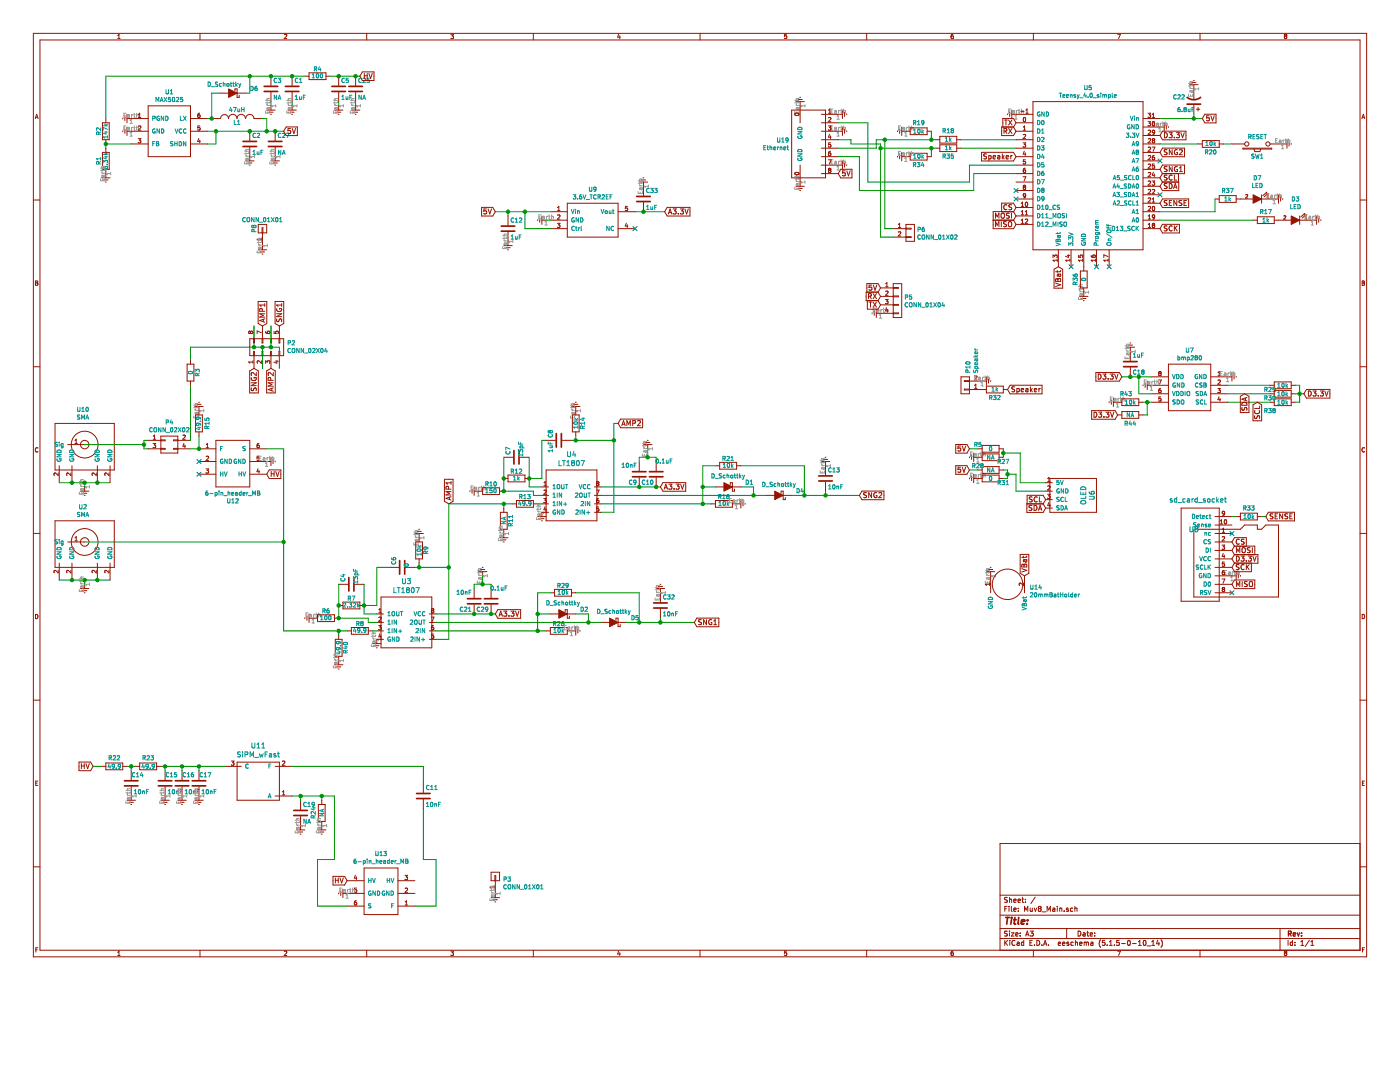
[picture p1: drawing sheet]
<svg xmlns="http://www.w3.org/2000/svg" width="279mm" height="216mm" viewBox="0 0 279 216" stroke-linecap="round" stroke-linejoin="round" font-family="sans-serif">
<path d="M0 0h279.4v215.9h-279.4z" fill-rule="evenodd" fill="#fff" stroke="#fff" stroke-width=".2"/>
<g fill="none" stroke="#981200" stroke-width=".2">
<path d="M6.7 6.7h266v184.2h-266zM8 8h263.4v181.6h-263.4zM23.5 7.7h.5M23.5 7.1l.2-.3v.9M39.9 6.7v1.3M43.9 18.6h1.7M46.9 18.2v-.5h.4v1.7h.4v-.4M47.3 18.6h1.7M54.1 15.2v1.9M54.1 18.4v1.9M56.7 6.9l.4-.1 .1 .3-.5 .6h.5M58.3 15.2v1.9"/>
<path d="M58.3 18.4v1.9M60.8 15.2h.9M61.7 14.5h3.4v1.4h-3.4zM65.1 15.2h.8M67.6 15.2v1.9M67.6 18.4v1.9M71 15.2v1.9M71 18.4v1.9M72.3 14.3h2.3v1.8h-2.3l-.5-.9zM72.7 14.7v1M72.7 15.1h.6M73.2 6.7v1.3"/>
<path d="M73.3 14.7v1M73.6 14.7l.4 1 .3-1M90 7.6l.4 .1M90 6.8h.5l-.3 .4h.3v.4M90.5 7.6l-.1 .1M106.4 6.7v1.3M123.5 6.8l-.2 .6h.5M123.7 7.1v.6M139.7 6.7v1.3M157 6.8h-.4l-.1 .4h.5v.4h-.5M159.3 19.9h.8M159.6 19.4h.2"/>
<path d="M173 6.7v1.3M190.2 6.8l-.4 .2v.5l.2 .2 .2-.1v-.4h-.2l-.2 .1M206.2 6.7v1.3M223 6.8h.6l-.4 .9M237.4 16.9h1.7M237.8 16.5h.9M238.2 16.1h.1M238.3 16.9v3M239.5 6.7v1.3M256.5 7.2l-.2 .2 .2 .3 .3-.2-.1-.3M256.5 7.2l-.2-.2 .2-.2 .3 .1-.1 .3M256.5 7.2h.2"/>
<path d="M6.7 39.9h1.3M7 23.7l.3-.9 .3 .9M7.1 23.4h.4M20.3 35.5h1.7M20.4 24.5h1.4v3.4h-1.4zM20.4 30.4h1.4v3.4h-1.4zM20.7 35.9h.8M21 36.3h.2M21.1 23.7v.8M21.1 27.9v.8M21.1 29.6v.8M21.1 33.8v1.7"/>
<path d="M24.5 23.6v.1M24.5 26.1v.2M24.9 23.2v.9M24.9 25.8v.8M25.3 26.2h4.3M25.3 23.7h4.3M25.3 22.8v1.7M25.3 25.3v1.7M26.2 28.7h3.4M27.6 27.7h.5l-.3 .3 .3 .1v.3l-.2 .1-.3-.1M27.6 23.4h.5M27.6 25.2l.3-.1 .2 .3-.5 .6h.5"/>
<path d="M27.6 22.8l.3-.2v.8M29.6 21.1h8.4v10.2h-8.4zM38 26.2h3.4M38 28.7h3.4M38 23.7h3.4M39.7 27.6l-.2 .6h.5M39.9 22.6h-.2a.53 .53 0 0 0-.1 .8h.3v-.3l-.1-.2-.3 .2M39.9 27.9v.6M39.9 25.1h-.4v.4l.3-.1 .1 .4-.1 .2-.3-.1M42.2 23.7h1.7M49 23.6a.84 .84 0 0 0-.9-.8 .84 .84 0 0 0-.8 .8 .85 .85 0 0 0-.8-.8 .85 .85 0 0 0-.9 .8 .79 .79 0 0 0-.8-.7 .79 .79 0 0 0-.8 .7M49 32.1h1.7"/>
<path d="M49 23.6a.83 .83 0 0 1 .8-.8 .83 .83 0 0 1 .9 .8l1.7 .1M49.4 32.5h.9M49.8 33h.1M49.8 26.2v1.8M49.8 29.4v2.7M53.2 22h1.7M53.6 22.4h.9M54 22.8h.2M54.1 32.1h1.7M54.1 21.1v.9M54.5 32.5h.8M54.8 33h.2"/>
<path d="M54.9 26.2v1.8M54.9 29.4v2.7M57.1 25.3h2.2v1.8h-2.2l-.5-.9zM57.5 22h1.6M57.9 22.4h.8M58 25.6h-.5v.5h.4l.1 .4-.2 .1-.3-.1M58.2 22.8h.2M58.3 21.1v.9M58.3 25.6l.4 1 .3-1M66.7 22h1.7M67.2 22.4h.8M67.5 22.8h.2"/>
<path d="M67.6 21.1v.9M70.1 22h1.7M70.5 22.4h.9M70.9 22.8h.2M71 21.1v.9M127.6 36.3h1.7M128 35.9h.8M128.3 35.5h.2M128.4 36.3v2.7M158 22h6.8v13.5h-6.8zM158.7 22.7a.41 .41 0 0 1 .4-.2 .41 .41 0 0 1 .3 .4 .41 .41 0 0 1-.5 .2 .41 .41 0 0 1-.2-.4zM158.7 34.5a.41 .41 0 0 1 .4-.2 .41 .41 0 0 1 .3 .5 .41 .41 0 0 1-.5 .1 .41 .41 0 0 1-.2-.4z"/>
<path d="M158.8 20.3h1.7M158.8 37.2h1.7M159.3 37.6h.8M159.6 38h.2M159.7 20.3v4.2M159.7 33v4.2M163.9 33h4.2M163.9 22.8h4.2M163.9 26.2h4.2M163.9 27.9h3.4M163.9 24.5h3.4M163.9 29.6h3.4"/>
<path d="M163.9 31.3h3.4M163.9 34.6h3.4M165.3 25.1h.5l-.3 .3 .3 .1v.3l-.1 .2-.4-.1M165.3 31.9h.6l-.4 .8M165.3 22.6h.5M165.3 23.5l.4-.1 .1 .3-.5 .6h.5M165.3 22l.3-.3v.9M165.5 33.9l-.2 .2 .2 .3 .3-.1-.1-.4M165.5 33.9l-.2-.1 .2-.2 .3 .1-.1 .2M165.5 33.9h.2M165.5 26.8l-.2 .6h.6M165.7 30.2h-.1a.53 .53 0 0 0-.1 .8h.2l.1-.3-.1-.2-.4 .2"/>
<path d="M165.7 27.1v.6M165.8 28.5h-.4l-.1 .4 .4-.1 .1 .4-.1 .2-.4-.1M167.8 33.8h2.2v1.7h-2.2l-.5-.9zM168.1 22v1.7M168.1 25.3v1.7M168.1 32.1v1.7M168.6 22.4v.8M168.6 25.8v.8M168.6 32.5v.9M168.7 34.1h-.5l-.1 .5 .5-.1 .1 .5-.2 .1-.4-.1M169 22.7v.2M169 26.1v.2"/>
<path d="M169 32.9v.1M169 34.1l.3 1 .4-1M179.1 26.1v.2M179.1 31.2v.1M179.5 25.8v.8M179.5 30.8v.9M180 26.2h1.6M180 25.3v1.7M180 30.4v1.7M180 31.3h1.6M181.6 25.5h3.4v1.4h-3.4zM181.6 30.6h3.4v1.3h-3.4z"/>
<path d="M185 26.2h.9M185 31.3h.9M186.7 27.9h.9M186.7 29.6h.9M187.6 27.2h3.3v1.4h-3.3zM187.6 28.9h3.3v1.3h-3.3zM190.9 27.9h.9M190.9 29.6h.9M195.9 30.4h6.4l.5 .9-.5 .8h-6.4zM196.9 30.8h-.5v.3a.42 .42 0 0 1 .4 .5l-.5 .1M197.3 31.1l.3-.1 .2 .2-.1 .5h-.4M197.3 31v1.1"/>
<path d="M198.2 31.4l.5-.1-.1-.2-.3-.1-.1 .2v.5h.4M199.1 31.1h.4v.6M199.5 31.3l-.4 .2 .1 .2h.3M200 30.7v1M200.1 31.3l.3 .4M200.4 26.2l.4-.1 .1-.4-.5-.1v1M200.4 31l-.4 .4M200.5 23.9h.5M200.6 26.2l.3 .4M200.8 23.9v1.1M200.8 31.4l.5-.1-.1-.2-.3-.1-.1 .2v.5h.4M201.1 22.7v.2"/>
<path d="M201.3 23.9l.7 1.1M201.3 25.6l.7 1M201.5 22.4v.8M201.7 31v.7M201.9 22.8h4.2M201.9 22v1.7M202 23.9l-.7 1.1M202 25.6l-.7 1M202 31l-.3 .2M202.3 25.3h-2.4v1.8h2.4l.5-.9M202.3 25.3l.5 .9M202.8 33h3.3"/>
<path d="M202.8 36.3h3.3M202.8 39.7h3.3M202.8 26.2h3.3M202.8 27.9h3.3M202.8 24.5h3.3M202.8 29.6h3.3M202.8 24.5l-.5-.9h-2.2v1.8M202.8 31.3h3.3M202.8 34.6h3.3M202.8 38h3.3M202.8 24.5l-.5 .9M203.7 22.3h.7"/>
<path d="M204.2 28.5h.5l-.3 .3 .2 .1 .1 .3-.2 .2-.3-.1M204.2 35.3h.5l-.3 .8M204.2 25.4l.3-.3v.9M204.2 26.9l.3-.1 .2 .3-.5 .6h.5M204.2 26h.5M204.3 23.5l.1-.1a.41 .41 0 0 1 .3 .5 .41 .41 0 0 1-.4 .3l-.1-.2zM204.3 23.5h.1M204.4 37.3l-.2-.1 .2-.2 .3 .1-.2 .2M204.4 37.3l-.2 .2 .2 .3 .3-.2-.2-.3M204.4 37.3h.1M204.4 30.2l-.2 .6h.5M204.6 33.6h-.1a.53 .53 0 0 0-.1 .8h.2l.1-.3-.2-.2-.3 .2"/>
<path d="M204.6 30.5v.5M204.6 31.9h-.3l-.1 .4 .3-.1 .2 .4-.2 .1-.3-.1M204.7 39l-.4 .1v-.4l.2-.1 .2 .2-.1 .6-.3 .1M204.7 22.6h.5M204.7 22l.3-.3v.9M206.1 20.3h22v29.5h-22zM228.1 33.8h3.4M228.1 30.4h3.4M228.1 32.1h3.4M228.1 35.5h3.4M228.1 25.3h4.2M228.1 38.9h3.4"/>
<path d="M228.1 37.2h3.4M228.1 28.7h3.4M228.1 27h3.4M228.1 23.7h3.4M229.1 22.6h.5l-.3 .3 .3 .1v.4h-.5M229.1 24.3h.5l-.3 .3 .3 .1v.3h-.5M229.1 26.1l.4-.1 .1 .2-.5 .6h.5M229.1 39.6l.4-.1 .1 .2-.5 .6h.5M229.1 27.7h.4l.1 .2-.5 .6h.5M229.1 29.4h.4l.1 .2-.5 .6h.5M229.1 31.1l.4-.1 .1 .3-.5 .6h.5M229.1 32.8l.4-.1 .1 .3-.5 .6h.5"/>
<path d="M229.1 34.5l.4-.1 .1 .3-.5 .6h.5M229.1 36.2l.4-.1 .1 .2-.5 .7h.5M229.1 37.9l.4-.1 .1 .2-.5 .6h.5M229.9 36.1h.5l-.2 .3 .2 .1v.3l-.1 .2-.4-.1M229.9 29.4h.6l-.4 .8M230 23.4h.4M230 27.8v.1M230 37.9l.3-.1 .1 .2-.5 .6h.5M230 27.8l.1-.1 .3 .1M230 22.8l.2-.2v.8M230 39.7l.2-.2v.8M230 27.9l.1 .1"/>
<path d="M230.1 24.3h.1a.41 .41 0 0 1 .3 .4 .41 .41 0 0 1-.4 .4l-.1-.3zM230.1 24.3l-.1 .1M230.1 28l-.1 .2 .1 .3 .3-.1-.1-.4M230.1 28h.2M230.2 34.4l-.2 .6h.5M230.4 31l-.3 .1-.1 .3v.4l.4 .1v-.5h-.3l-.1 .1M230.4 34.7v.6M230.4 32.7h-.4v.4h.3l.1 .3-.1 .2-.3-.1M230.4 26.3l-.4 .2v-.4l.3-.1 .1 .1v.5l-.4 .2M230.4 27.8v.1M230.4 27.9l-.1 .1M231.5 35.5l.5-.9h3.2v1.7"/>
<path d="M231.5 35.5l.5 .8M232 32.9h4.4v1.8h-4.4l-.5-.9zM232 36.3h3.2v1.7h-3.2l-.5-.8M232 39.7h5.2v1.7h-5.2l-.5-.8zM232 26.2h4.7v1.7h-4.7l-.5-.9zM232 29.6h4.4v1.7h-4.4l-.5-.9zM232 36.3l-.5 .9M232.3 24.5v1.7M232.4 26.5a.51 .51 0 0 1 .6 .5 .51 .51 0 0 1-.6 .5zM232.8 24.9v.9M232.9 35h-.5a.43 .43 0 0 0 .5 .6l-.1 .3h-.5M232.9 29.9h-.5a.43 .43 0 0 0 .5 .6l-.1 .3h-.5"/>
<path d="M232.9 33.3h-.5a.43 .43 0 0 0 .5 .6l-.1 .3h-.5M232.9 36.7h-.5a.43 .43 0 0 0 .5 .5l-.1 .4h-.5M233.2 25.3v.1M233.3 26.5h.6l-.3 .4 .3 .2-.1 .3h-.5M233.4 36.6a.51 .51 0 0 1 .5 .5 .51 .51 0 0 1-.5 .5zM233.8 40h-.4v1h.4M233.9 35a.45 .45 0 0 0-.6 .4 .45 .45 0 0 0 .6 .4M233.9 29.9v1l-.5-1v1M233.9 33.2v1.1l-.5-1.1v1.1M234.2 37.6l.4-1 .3 1M234.3 37.3h.5M234.4 34.9v1h.5"/>
<path d="M234.4 27.4v.1M234.8 26.5h.6l-.4 .4 .3 .1v.4l-.1 .1-.4-.1M234.9 40v1l-.6-1v1M234.9 29.9a.46 .46 0 0 0-.5 .5 .46 .46 0 0 0 .6 .4v-.4h-.2M234.9 33.3a.46 .46 0 0 0-.5 .5 .46 .46 0 0 0 .6 .3v-.3h-.2M235.4 34.3h.6M235.4 33.5l.3-.3v1.1M235.4 29.9h.4l.2 .2-.7 .8h.7M235.7 26.5l.3 1 .3-1M236.8 40h-.5v1h.5M238.3 21v1.8M238.8 21.8h.6"/>
<path d="M239.1 28.7h.8M239.1 21.5v.6M239.9 28h3.4v1.4h-3.4zM240.5 22.8h2.2v1.7h-2.2l-.6-.8zM241.3 23.1h-.5v.5l.5-.1v.5l-.1 .1-.4-.1M241.7 23.1l.3 1 .3-1M242.5 39.7h.8M243.3 39h3.4v1.4h-3.4zM243.3 28.7h.9M245.9 28.7h2.5M246.7 39.7h3.4M248.1 29.6h5.7v.1h-5.7z"/>
<path d="M248.6 38.9l.3-.1 .1 .2-.4 .5h.4M250.3 29.7l.1 .5h1l.2-.5M251.8 38.9v1.7M251.8 39.7h3.4M252.7 38.8l.1-.4-.8 .6M252.8 39.5h.4M252.8 39l.2-.2v.7M253 39v-.4l-.7 .7M253.5 28.7h3.3M255.2 38.9v1.7M255.6 39.3v.8M256 39.6v.2"/>
<path d="M256.8 27.9v1.7M257.3 28.3v.8M257.7 28.6v.2M271.4 39.9h1.3M271.8 23.7l.3-.9 .3 .9M271.9 23.4h.4M7.1 56.1l.4 .1-.1 .3 .2 .1-.2 .3h-.3zM7.1 56.5h.3M51.5 49.8h1.7M51.5 44.8h1.7v1.7h-1.7zM52 50.3h.8M52.2 47.5v.5"/>
<path d="M52.2 47.7h-.9l.3 .3M52.3 46.5v-1h.2v1M52.3 50.7h.2M52.4 46.5v3.3M96.1 41.4h2.2l.6 .8-.6 .9h-2.2zM97.1 41.7h-.5l-.1 .5 .5-.1 .1 .5-.2 .1-.4-.1M97.4 41.7l.4 1 .3-1M100.5 49h1.7M101 49.4h.8M101.3 49.8h.2M101.4 43.1v1.8M101.4 46.3v2.7"/>
<path d="M107.3 43.8v.2M107.7 43.5v.9M108.1 43.9h.9M108.1 43.1v1.7M109.8 43.9h3.4M109.8 45.6h3.4M109.8 42.2h3.4M111.2 44.6h.6l-.3 .3 .2 .1 .1 .3-.2 .1-.4-.1M111.3 43l.3-.1 .2 .2-.6 .6h.6M111.3 42h.5M111.3 41.4l.2-.2v.8M113.2 40.6h10.2v6.7h-10.2z"/>
<path d="M123.4 45.6h3.3M123.4 42.2h3.3M125 44.5l-.2 .6h.5M125.2 44.8v.6M125.2 41.2h-.4v.4l.3-.1 .2 .4-.2 .1-.3-.1M128.4 40.4v1.8M133.2 41.4h4.5v1.7h-4.5l-.6-.9zM133.4 42.7l.3-1 .4 1M133.5 42.4h.5M134.3 41.7h.6l-.3 .4 .3 .1v.4l-.2 .1-.4-.1M135.4 42.6v.1M135.8 41.7h.6l-.4 .4 .3 .1v.4l-.1 .1-.4-.1"/>
<path d="M136.7 41.7l.3 1 .4-1M172.9 58.3h2.3l.5 .8-.5 .9h-2.3zM173 56.6h2.2l.5 .9-.5 .8h-2.2zM173.1 60h2.1l.5 .8-.5 .9h-2.1zM173.3 59.1h.5l.1-.4-.6-.1v1M173.6 59.1l.3 .5M174 56.9h-.5l-.1 .5 .5-.1 .1 .5-.2 .1-.4-.1M174.2 58.6l.7 1M174.3 56.9l.3 1 .4-1M174.9 58.6l-.7 1M175.7 59.1h2.6M175.7 57.5h2.6"/>
<path d="M176.7 59.8h.5l-.2 .3 .2 .1v.3l-.1 .1-.4-.1M176.7 57.2h.5M176.7 56.6l.3-.2v.8M176.7 58.2l.4-.1 .1 .2-.5 .6h.5M178.3 56.6h1.7v6.8h-1.7zM178.3 57.4h1v.1h-1M178.3 59.1h1v.1h-1M178.3 45.6h2.5M178.3 47.3h2.5M179.3 44.8l.2-.2v.8M179.3 45.4h.5M179.3 46.3l.3-.1 .2 .3-.6 .6h.6"/>
<path d="M180.8 44.8h1.7v3.4h-1.7zM180.8 47.2h1v.2h-1M180.8 45.5h1v.2h-1M198.2 43.9h4.1l.5 .9M198.7 43.5v-1l.3 .8 .4-.8v1M198.7 45.2v-1l.3 .7 .4-.7v1M199.8 42.7l.2-.2 .4 .2-.1 .8h-.3l-.2-.1zM199.8 44.2v1M199.9 40.5h2.4l.5 .9-.5 .9h-2.4zM200.8 44.3h-.5a.43 .43 0 0 0 .5 .5v.4h-.5M200.9 40.9a.45 .45 0 0 0-.6 .4 .45 .45 0 0 0 .6 .5M201.3 44.4l.2-.2 .4 .2v.5l-.1 .3h-.3l-.2-.1z"/>
<path d="M201.4 42.6h-.5a.44 .44 0 0 0 .5 .6l-.1 .3h-.5M201.9 42.5v1M201.9 40.9h-.5a.43 .43 0 0 0 .5 .6l-.1 .3h-.5M202.8 43.1l-.5 .9h-4.1M202.8 41.4h3.3M202.8 43.1h3.3M202.8 44.8h3.3M202.8 43.1l-.5-.9h-4.1v3.4h4.1l.5-.8M203.8 40.6l.3-.3v.9M203.8 42.3l.3-.3v.9M203.8 44l.3-.3v.9M203.8 41.2h.5"/>
<path d="M203.8 42.9h.5M203.8 44.6h.5M204.6 43.8l.3-.1 .2 .3-.5 .6h.5M204.6 42.9h.5M204.6 42.3l.2-.3v.9M204.7 40.4l.1-.1a.41 .41 0 0 1 .3 .5 .41 .41 0 0 1-.4 .3l-.1-.2zM210.4 53.7l.8-.5 .9 .5v3.8h-1.7zM210.5 51v.2l-.3-.3v.5M210.6 50.9l.4 .1-.1 .4M210.6 50.9l-.1 .1M210.7 56.5l1 .3-1 .4M210.7 55.7l.2-.1 .2 .2 .1-.2h.4l.1 .6h-1z"/>
<path d="M211 51.7v.5M211 54v.4M211 51.9h-.8l.2 .3M211.1 55.8v.4M211.2 49.8v3.4M211.2 54.7l.2 .5 .3-.2-.1-.3M211.7 54l-.2 .2h-.8M211.7 54.7h-.7v.4M213 51h.5M213.2 50.8v.6l-.5-.2M213.5 51.9h-.8l.2 .3M213.5 51.7v.5"/>
<path d="M213.8 49.8v3.4M215.2 50.9v.4l.4 .1-.1-.4 .4-.1 .2 .1-.1 .4M215.4 59.1h1.7M215.6 54.1h1.4v3.4h-1.4zM215.9 59.6h.8M216.1 51.7v.5M216.1 51.9h-.9l.3 .3M216.2 60h.2M216.3 49.8v4.3M216.3 57.5v1.6M217.8 51v.3l.3 .1 .4-.1 .1-.3h-.5v.2l.1 .2M218.6 51.9h-.8l.2 .3"/>
<path d="M218.6 51.7v.5M218.8 49.8v3.4M221.1 51.9h-.8l.2 .3M221.1 51.7v.5M221.1 51.2l-.8-.4v.6M221.4 49.8v3.4M228.1 43.9h3.4M228.1 45.6h3.4M228.1 42.2h3.4M228.1 40.6h3.4M229.1 41.3l.4-.1 .1 .2-.5 .6h.5M229.1 43.7h.5"/>
<path d="M229.1 45.4h.5M229.1 43.1l.3-.2v.8M229.1 44.8l.3-.2v.8M230 40.3h.4M230 41.3l.2-.1a.41 .41 0 0 1 .3 .4 .41 .41 0 0 1-.4 .4l-.1-.3zM230.1 44.9l-.1-.1 .1-.2 .3 .1-.1 .2M230.1 44.9l-.1 .2 .1 .3 .3-.1-.1-.4M230.1 44.9h.2M230.4 43.2l-.4 .2v-.4l.3-.1 .1 .1v.5l-.4 .2M232 44.8h3.4v1.7h-3.4l-.5-.9zM232.9 40l-.5 .1a.43 .43 0 0 0 .5 .5l-.1 .4h-.5M232.9 45.1l-.5 .1a.43 .43 0 0 0 .5 .5l-.1 .3h-.5"/>
<path d="M233.4 40.5h.3M233.9 45.2a.45 .45 0 0 0-.6 .4 .45 .45 0 0 0 .6 .4M234.4 45.1v1M234.5 45.5l.4 .6M234.9 45.1l-.5 .5M235.9 40l-.6 .1a.44 .44 0 0 0 .5 .5v.4h-.5M236.3 40.5h.3M250.1 43.9h.8M250.9 43.3h3.4v1.3h-3.4zM254.3 43.9h3.4M256.2 43.1h.3l.1 .1-.4 .5h.4M259.4 43.9h3.4"/>
<path d="M259.4 43.1v1.7M260.3 43l.1-.4-.8 .7M260.4 43.7h.4M260.4 43.2l.2-.1v.6M260.6 43.3v-.5l-.7 .7M262.8 43.1v1.7M263.2 43.5v.9M263.6 43.8v.2M271.8 56.1l.5 .1-.2 .3 .2 .1-.1 .3h-.4zM271.8 56.5h.3M6.7 73.2h1.3M37.3 72.7h1.4v3.3h-1.4z"/>
<path d="M38 71.8v.9M38 76v.9M49.8 74l.9-.5 .9 .5v4.4h-1.8zM49.8 67.6h6.8v3.4h-6.8zM50 66.2l.2-.1 .3 .1-.2 .4-.3-.2M50 66.2l-.2-.1-.2 .1 .2 .4 .2-.2M50 66.2v.2M50.1 76.4h1l-1 .6h1M50.2 75.4a.46 .46 0 0 0 .5 .5 .46 .46 0 0 0 .3-.6h-.3v.2M50.2 77.4v.5h.3a.42 .42 0 0 1 .5-.5l.1 .6M50.5 72v.5M50.5 72.2h-.9l.3 .3"/>
<path d="M50.6 71v-.9h.2v.9M50.6 67.6v.8h.2v-.8M50.7 65.1v2.5M50.7 71v2.5M51.1 74.3v.7l-.7-.7-.3 .2 .1 .4M51.4 72.1v.4M51.4 72v.1M51.5 60.2h1.7v4.3l-.8 .6-.9-.6zM52.2 66.4l-.9-.4v.6M52.2 72v.5l-.5-.5h-.3M52.3 71v-.9h.2v.9M52.3 67.6v.8h.2v-.8"/>
<path d="M52.3 62.1v-.5h-.4l-.1 .5h1M52.4 65.1v2.5M52.4 71v2.5M52.6 63.7v.5M52.8 62.6h-1l.8 .3-.8 .4h1M52.8 63.6l-1 .4 1 .3M52.8 60.6v.6M52.8 60.9h-1l.3 .3M53 72.5v-.5l.3 .3 .1-.3h.3l.2 .2-.1 .3M53 66.2l.1 .2 .3 .2 .4-.1v-.3h-.4l-.1 .2 .2 .2M53.2 74l.9-.5 .8 .5v4.4h-1.7zM54 71v-.9h.2v.9"/>
<path d="M54 67.6v.8h.2v-.8M54 75.9v-.5h-.4l-.1 .5h1M54.1 65.1v2.5M54.1 71v2.5M54.2 77.5v.5M54.5 76.4h-1l.7 .3-.7 .4h1M54.5 77.4l-1 .3 1 .4M54.5 74.3v.7l-.7-.7-.3 .2 .1 .4M54.7 66.1v.4l.4 .1-.1-.4 .4-.1 .1 .1v.4M54.9 60.2h1.7v4.3l-.8 .6-.9-.6zM55 72.1h.5M55.2 62.6h1l-1 .6h1"/>
<path d="M55.3 61.6a.46 .46 0 0 0 .4 .6 .46 .46 0 0 0 .4-.7h-.3v.2M55.3 71.9v.6l-.6-.2M55.3 63.6v.5a.43 .43 0 0 0 .5-.4h.4v.5M55.7 67.6v.8h.1v-.8M55.7 71v-.9h.1v.9M55.8 65.1v2.5M55.8 71v2.5M56.2 60.9h-1l.3 .3M56.2 60.6v.6M173.4 60.3h.6M173.7 60.3v1M174 62.4v.2"/>
<path d="M174.2 60.3l.7 1M174.5 62.1v.8M174.9 62.5h3.4M174.9 61.7v1.7M174.9 60.3l-.7 1M175.7 60.8h2.6M177 61.4l-.3 .6h.6M177.2 61.7v.6M178.3 62.4h1v.2h-1M178.3 60.7h1v.2h-1M191.8 75.2h1.7v3.4h-1.7zM193.5 76h3.4"/>
<path d="M193.5 77.6h-1v.2h1M193.5 76h-1v.1h1M193.5 77.7h3.4M194.5 75.1l.3-.1 .2 .2-.5 .6h.5M194.5 77.5h.5M194.5 76.9l.2-.2v.8M196.9 77.1h3.3v1.3h-3.3zM196.9 75.2v1.7M197.3 75.6v.9M197.7 76v.1M200.2 77.7h.9M201.6 76.9h6.4v1.7h-6.4l-.5-.9z"/>
<path d="M202.5 77.2l-.5 .1a.43 .43 0 0 0 .4 .5v.3h-.5M202.9 77.6l.3-.1 .2 .2-.1 .4h-.4M202.9 77.5v1M203.8 77.8l.5-.1-.1-.1-.2-.1-.2 .1 .1 .5h.3M204.7 77.6h.4l.1 .6M205.2 77.7l-.5 .2 .1 .3 .4-.1M205.6 77.2v1M205.7 77.8l.3 .4M206 77.5l-.4 .4M206.4 77.8l.5-.1-.1-.1-.2-.1-.2 .1 .1 .5h.3M207.3 77.5v.7M207.6 77.5l-.3 .2"/>
<path d="M218.7 74.3h4.7l.5 .9-.5 .9h-4.7zM219.2 74.6a.51 .51 0 0 1 .6 .5 .51 .51 0 0 1-.6 .6zM220.1 74.6h.6l-.3 .4 .3 .1v.4l-.2 .2-.4-.2M221.2 75.5v.2M221.5 74.6h.7l-.4 .4 .3 .1v.4l-.1 .2-.5-.2M221.8 79.8v.9M222.2 79.4v1.7M222.5 74.6l.3 1.1 .3-1.1M223.9 79.6h3.4v1.3h-3.4zM224.7 69.3h1.7M225.2 68.9h.8M225.5 68.4h.2"/>
<path d="M225.6 69.3v2.7M225.6 73.3v1.9M228.1 76.8v.2M228.5 76.5v.8M229 76.9h4.2M229 76v1.7M229.8 75.2h3.4M229.8 78.6h3.4M231.2 75.8h.6l-.4 .9M231.3 74.2v.2M231.3 74.4v.1M231.3 74.2h.4l-.1 .3"/>
<path d="M231.3 74.5h.1M231.3 74.2h.1M231.4 74.5l-.2 .2 .2 .3 .3-.2-.1-.3M231.4 74.5h.2M231.6 77.5h-.1a.53 .53 0 0 0-.1 .9l.2-.1 .1-.3-.1-.2-.4 .2M231.7 79.2h-.4l-.1 .4 .4-.1 .1 .4-.1 .1h-.4M233.2 72.7h8.4v9.3h-8.4zM241.6 76.9h3.4M241.6 75.2h4.3M241.6 78.6h3.4M243 77.5h.6l-.3 .3 .2 .1 .1 .3-.2 .2-.4-.1M243.1 74.4l.2-.3v.9"/>
<path d="M243.1 75h.5M243.1 75.9l.3-.1 .2 .3-.6 .6h.6M243.3 79.2l-.2 .6h.5M243.5 79.5v.5M245.9 74.3v1.7M246.3 74.8v.8M246.7 75.1v.2M247.5 79.1l.9-.5 .9 .5v3.2h-1.8zM248.6 79.4v.5M248.8 79.3l-1 .4 1 .3M253.5 76.9h.8M253.5 78.6h.8"/>
<path d="M254.3 76.2h3.4v1.4h-3.4zM254.3 77.9h3.4v1.3h-3.4zM254.3 79.6h3.4v1.3h-3.4zM257.7 76.9h.8M257.7 78.6h.8M260.7 77.7h4.7v1.7h-4.7l-.5-.8zM261.1 78a.51 .51 0 0 1 .6 .5 .51 .51 0 0 1-.6 .5zM262 78h.7l-.4 .4 .4 .2-.1 .4-.6-.1M263.1 78.9v.1M263.5 78h.6l-.3 .4 .3 .1v.4l-.2 .1-.4-.1M264.4 78l.3 1 .4-1M271.4 73.2h1.3"/>
<path d="M7.6 89.4a.38 .38 0 0 0-.6 .4 .38 .38 0 0 0 .6 .3M10.8 94.5v.4M10.8 94.4v.1M11 84.5h11.8v9.3h-11.8zM11.6 94.4v.5l-.5-.5h-.3M11.8 92.9v3.4M13.3 94.5l.1 .4M13.4 94.4l-.1 .1M13.5 88.7h3.4M14.1 94.4v.5l-.4-.5h-.3M14.4 92.9v3.4M15 88.5h.4"/>
<path d="M15 87.9l.2-.3v.9M16.1 98h1.6M16.5 98.4h.8M16.8 98.9h.2M16.9 97.2v.8M19.2 94.4v.5l-.6-.5-.2 .1 .1 .4M19.4 92.9v3.4M21.7 94.4v.5l-.6-.5-.2 .1 .1 .4M22 92.9v3.4M29.6 89.6h2.5M29.6 87.9h2.5M30.6 88.5h.5l-.3 .3 .2 .1 .1 .3-.2 .1h-.3"/>
<path d="M30.6 87.6h.5M30.6 87l.2-.2v.8M32.1 87.8h.9v.2h-.9M32.1 89.5h.9v.1h-.9M32.1 87h3.4v3.4h-3.4zM35.5 89.6h2.5M35.5 89.5h-.9v.1h.9M35.5 87.8h-.9v.2h.9M35.5 87.9h2.5M36.7 88.5l-.2 .5h.5M36.9 86.9h-.4M36.9 86.9h.1"/>
<path d="M36.9 88.8v.5M36.9 86.9v.3l-.4 .4h.5M38.9 81.1h1.7M39 82.8h1.4v3.4h-1.4zM39.3 80.7h.8M39.6 80.3h.2M39.7 81.1v1.7M39.7 86.2v.8M39.7 89.6h3.4M39.7 92.1h3.4M39.7 94.6h3.4M41.1 93.6h.5l-.3 .3h.3"/>
<path d="M41.1 89.3h.5M41.1 88.7l.3-.2v.8M41.1 91.1l.4-.1 .1 .3-.5 .6h.5M41.6 93.9v.1M41.6 94v.4l-.5-.1M43.1 87.9h6.7v9.3h-6.7zM49.8 89.6h3.4M49.8 92.1h4.3M49.8 94.6h3.4M51.5 93.5l-.2 .6h.5M51.7 88.5h-.2a.53 .53 0 0 0 0 .8h.2l.1-.3-.2-.2-.3 .2M51.7 93.8v.6"/>
<path d="M51.7 91h-.4v.4l.3-.1 .2 .4-.2 .2-.3-.1M53.7 93.8h2.3v1.7h-2.3l-.5-.9zM54.1 91.2v1.7M54.1 94.1v1M54.1 94.5h.6M54.5 91.7v.8M54.7 94.1v1M54.9 92v.2M55 94.1l.4 1 .3-1M88.7 95.6h1.7v4.4l-.8 .5-.9-.5zM89.5 97.6v-.5h-.4l-.1 .5h1M89.7 99.2v.5"/>
<path d="M90 99.1l-1 .3 1 .4M90 98.1h-1l.7 .3-.7 .4h1M90 96.1v.5M90 96.3h-1l.3 .3M93.8 97.9v.2M94.2 97.6v.8M94.6 98h1.7M94.6 97.2v1.7M96.3 97.3h3.4v1.4h-3.4zM99.7 98h.8M100.5 95.5h.9M100.5 91.2h1.9"/>
<path d="M101.4 94.8h3.4v1.3h-3.4zM103.1 99.9h3.4v1.3h-3.4zM103.8 91.2h1.8M104.8 95.5h.8M108.1 97.2h1.4M108.1 98.9h1.4M108.5 99.5h.5l-.2 .3 .2 .1v.3l-.1 .1-.4-.1M108.5 96.9h.5M108.5 97.9l.4-.1 .1 .2-.5 .6h.5M108.5 96.3l.3-.2v.8M109 93.8h10.1v10.1h-10.1zM109 87.9h1.8"/>
<path d="M112.2 87.9h1.9M114.1 81.1h1.6M114.2 82.8h1.4v3.4h-1.4zM114.5 80.7h.8M114.8 80.3h.2M114.9 81.1v1.7M114.9 86.2v.8M118.6 97.2h1.4M118.6 98.9h1.4M119 97.8h.6l-.4 .8M119.2 96.5l-.2-.2 .2-.2 .3 .2-.1 .2M119.2 96.5l-.2 .1 .2 .3 .3-.1-.1-.3"/>
<path d="M119.2 96.5h.2M119.4 99.5h-.1a.53 .53 0 0 0-.1 .8h.2l.1-.3-.1-.2-.4 .2M123.9 83.6h4.4v1.7h-4.4l-.5-.8zM124.1 84.9l.3-1 .4 1M124.2 84.7h.5M125.1 84.9v-1l.3 .8 .4-.8v1M126.3 84.5l.4-.1 .1-.4-.5-.1v1M127.2 84l.4-.1 .2 .3-.6 .7h.6M127.6 92.1v1.9M127.6 95.3v1.9M128.4 88.7h1.7M128.8 88.3h.9"/>
<path d="M129.2 87.9h.2M129.3 88.7v.9M131 92.1v1.9M131 95.3v1.9M132.3 96.3h4.6v1.7h-4.6l-.5-.8zM132.5 97.6l.4-1 .3 1M132.6 97.3h.5M133.5 96.6h.6l-.3 .4 .2 .1v.4l-.1 .1-.4-.1M134.5 97.5v.1M134.9 96.6h.6l-.3 .4 .3 .1v.4l-.2 .1-.4-.1M135.8 96.6l.4 1 .3-1M142.8 99.9h3.4v1.3h-3.4z"/>
<path d="M142.8 97.2h1.7M142.8 92.9h.8M143.6 92.3h3.4v1.3h-3.4zM145.7 96.7v-.4h.5v1.7h.4v-.4M146.2 97.2h1.7M147 92.9h.9M147.9 99.7v1.7M152.9 98.9h1.7M155.9 98.4v-.4h.4v1.7h.4v-.4M156.3 98.9h1.7M163.9 92.1h1.7M164.3 91.7h.9"/>
<path d="M164.7 91.2h.1M164.8 92.1v2.7M164.8 96.1v1.9M172 98h4.4v1.7h-4.4l-.5-.8zM172.9 98.3l-.5 .1a.43 .43 0 0 0 .5 .5l-.1 .4h-.4M173.9 98.3v1l-.5-1v1M175 98.3a.46 .46 0 0 0-.6 .5 .46 .46 0 0 0 .6 .4v-.3h-.2M175.4 98.4l.4-.1 .2 .3-.7 .7h.7M190.7 88.7h2.3l.5 .9-.5 .8h-2.3zM190.7 92.9h2.3l.5 .9-.5 .8h-2.3zM191.7 93.2h-.5v.5l.5-.1v.5l-.2 .1-.3-.1M191.7 89h-.5v.5l.5-.1v.5l-.2 .1-.3-.1"/>
<path d="M192 89l.4 1 .3-1M192 93.2l.4 1 .3-1M193.5 91.2v.1M193.5 95.4v.2M193.9 90.8v.9M193.9 95v.9M194.3 95.5h1.7M194.3 90.4v1.7M194.3 94.6v1.7M194.3 91.2h1.7M195.2 93.8h.8M195.2 89.6h.8"/>
<path d="M196 88.9h3.4v1.3h-3.4zM196 90.6h3.4v1.3h-3.4zM196 93.1h3.4v1.4h-3.4zM196 94.8h3.4v1.3h-3.4zM199.4 95.5h.8M199.4 93.8h.8M199.4 91.2h.8M199.4 89.6h.8M206 99.2h-.5a.44 .44 0 0 0 .4 .6v.3h-.5M207 99.2a.46 .46 0 0 0-.6 .4 .46 .46 0 0 0 .6 .5M207.4 99.1v1.1h.5M208.7 99.7l-.5-.9h-3.2v1.8"/>
<path d="M208.7 96.3h1.3M208.7 98h1.3M208.7 99.7h1.3M208.7 99.7l-.5 .9M209.1 98.6h.5l-.3 .4h.2l.1 .3-.2 .2-.3-.1M209.1 96.1h.5M209.1 95.5l.2-.2v.8M209.1 97l.3-.1 .2 .3-.5 .6h.5M209.5 95.5h9.3v6.7h-9.3zM217.9 81.9h4.6l.5 .9-.5 .9h-4.6zM218.3 82.2a.51 .51 0 0 1 .6 .5 .51 .51 0 0 1-.6 .6zM219.2 82.2h.7l-.4 .4 .3 .1v.5l-.1 .1-.5-.1"/>
<path d="M220.3 83.2v.1M220.7 82.2h.6l-.3 .4 .3 .1v.5l-.2 .1-.4-.1M221.4 80.2v.1M221.6 82.2l.3 1.1 .4-1.1M222.2 80.3h1.7M223 82.8h.9M223.9 82.1h3.4v1.4h-3.4zM227.3 82.8h.8M227.3 80.3h.8M229.8 80.3h3.4M241.6 80.3h3.4M247.9 81.3v.5a.44 .44 0 0 0 .6-.5l.3 .1v.5"/>
<path d="M248 80.4a.54 .54 0 0 1 .6-.1 .54 .54 0 0 1 .2 .6h-1zM250.1 80.8l.8-.5 .9 .5v3.2h-1.7zM250.4 82.9l.1 .6a.44 .44 0 0 0 .5-.5h.3v.5M250.5 81.9a.45 .45 0 0 0 .4 .7 .45 .45 0 0 0 .4-.7M251.4 81v.5h-1M253.5 80.3h.8M257.7 80.3h.8M272.3 89.4a.38 .38 0 0 0-.5 .4 .38 .38 0 0 0 .5 .3M6.7 106.4h1.3M11 103.9h11.8v9.3h-11.8zM11.6 113.8v.5l-.6-.5-.2 .2v.3M11.8 112.4v3.3"/>
<path d="M13.5 108.1h3.4M14.1 113.8v.5l-.6-.5-.2 .2 .1 .3M14.4 112.4v3.3M15 107.9h.4M15 107.3l.2-.2v.8M16.1 117.4h1.6M16.5 117.9h.8M16.8 118.3h.2M16.9 116.6v.8M19.2 113.8v.5l-.6-.5-.2 .2 .1 .3M19.4 112.4v3.3M21.7 113.8v.5l-.6-.5-.2 .2 .1 .3"/>
<path d="M22 112.4v3.3M67.6 116.6h1.8M70.8 116.6h1.9M76 119.1h10.2v10.2h-10.2zM77.7 113.2h1.9M80.9 113.2h1.9M82.8 106.5h1.7M83 108.1h1.3v3.4h-1.3zM83.2 106h.9M83.6 105.6h.1M83.6 106.5v1.6M83.6 111.5v.9"/>
<path d="M94.6 117.4v1.9M95.5 114.1h1.7M95.9 113.6h.8M96.2 113.2h.2M96.3 114.1v.8M98 117.4v1.9M99.7 107.3h1.7M99.9 102.2h1.3v3.4h-1.3zM100.1 107.7h.9M100.5 108.1h.1M100.5 101.4v.8M100.5 105.6v1.7"/>
<path d="M102.2 100.5h.9M106.5 100.5h.8M107.3 103.1h1.7M107.7 103.5h.9M108.1 103.9h.1M108.1 100.5h1.4M108.8 101.1l-.3 .6h.6M109.5 102.2h-1.4v.9M109.8 118.3h.9M110.7 117.6h3.4v1.4h-3.4zM114.1 118.3h.8M118.6 102.2h1.4"/>
<path d="M118.6 100.5h1.4M119.5 101.2h-.4l-.1 .4 .4-.1 .1 .4-.1 .1-.4-.1M131 117.4h1.6M131.4 117h.8M131.7 116.6h.2M131.8 117.4v2.7M141.9 100.5h.9M146.2 100.5h1.7M148.3 100.1v.9M148.7 100.5v.1M196.9 114.1h1.6M197.3 113.6h.8"/>
<path d="M197.5 116.3v.5M197.5 116.6h-.9l.3 .2M197.6 113.2h.2M197.7 114.1v4.2M203.4 116.4l.1 .4M203.5 116.4h-.1M203.6 110.6h1.7v3.8l-.8 .5-.9-.5zM203.9 113.5l1 .3-1 .3M204 112.6h.2l.2 .2 .1-.2h.3l.1 .5h-1zM204.2 116.3v.6l-.4-.5h-.3M204.2 110.9v.4M204.4 112.8v.3"/>
<path d="M204.5 114.9v3.4M204.5 111.7l.2 .5 .2-.2v-.3M204.9 111.7h-.6v.4M204.9 110.9l-.1 .3h-.9M205.9 100.9h-.5a.44 .44 0 0 0 .5 .6l-.1 .3h-.4M206.4 100.8a.51 .51 0 0 1 .6 .5 .51 .51 0 0 1-.6 .5zM207.2 101.8l.4-1 .3 1M207.3 101.6h.5M208.2 100.5h-3.3v1.7h3.3l.5-.8M208.2 100.5l.5 .9M208.7 101.4h1.3M209.3 100.3l-.2 .6h.5"/>
<path d="M209.5 100.6v.6M235.7 101.4h7.6v18.6h-7.6zM238.3 105.6h9.2l.9-.8h2.5v.8h.9l.8-.8h2.6v14.3h-16.9zM242.5 114.9h4.2M242.5 113.2h3.4M242.5 116.6h3.4M242.5 104.8h3.4M242.5 106.5h3.4M242.5 108.1h3.4M242.5 109.8h3.4M242.5 111.5h3.4M242.5 118.3h3.4"/>
<path d="M242.5 103.1h3.4M243.5 104.5h.5M243.5 103.9l.3-.2v.8M243.9 108.8h.5l-.3 .3 .3 .1v.3l-.2 .1-.3-.1M243.9 115.5h.5l-.3 .9M243.9 106.2h.5M243.9 105.6l.3-.2v.8M243.9 107.2l.3-.1 .2 .2-.5 .6h.5M243.9 117.4h.1M243.9 117.4l.2 .2M243.9 117.4l.2-.2 .3 .2M244 102.1v.4l.4-.1"/>
<path d="M244 102.1l.2-.1 .2 .2-.1 .6-.3 .1M244 117.6v.1M244 102.1h.1M244.1 117.6h.1M244.1 117.6h-.1M244.1 110.4l-.2 .6h.5M244.2 117.6l.2 .1-.2 .4-.3-.2 .1-.2M244.3 110.7v.6M244.3 113.8h-.1a.53 .53 0 0 0-.1 .9l.2-.1 .1-.3-.2-.1-.3 .1M244.4 112.1h-.4l-.1 .5 .3-.1 .2 .3-.2 .2-.3-.1M244.4 103.8l.1-.1a.41 .41 0 0 1 .3 .4 .41 .41 0 0 1-.4 .4l-.1-.3zM244.4 117.4h.1"/>
<path d="M244.4 117.4l-.2 .2M246.4 112.4h3.3v1.7h-3.3l-.5-.9zM246.4 115.7h4v1.8h-4l-.5-.9zM246.4 109h4v1.7h-4l-.5-.9zM246.4 107.3h2.3v1.7h-2.3l-.5-.9zM246.4 110.7h4.6v1.7h-4.6l-.5-.9zM246.7 114.1v1.6M246.7 103.1h.8M246.8 110.3v-1l.3 .7 .3-.7v1M246.8 111a.51 .51 0 0 1 .5 .5 .51 .51 0 0 1-.5 .5zM246.8 117v-1l.3 .8 .3-.8v1M247.1 114.5v.8"/>
<path d="M247.3 112.7h-.5a.43 .43 0 0 0 .4 .6v.3h-.5M247.3 107.7a.45 .45 0 0 0-.6 .4 .45 .45 0 0 0 .6 .4M247.5 102.4h3.4v1.4h-3.4zM247.5 114.8v.2M247.7 111h.6l-.3 .4 .3 .1-.1 .4h-.5M247.9 109.4l.2-.1 .4 .1v.6l-.1 .2-.3 .1-.2-.2zM247.9 116v1M248.3 112.7a.45 .45 0 0 0-.6 .5 .45 .45 0 0 0 .6 .4M248.3 107.6l-.5 .1a.43 .43 0 0 0 .4 .5v.3h-.5M248.7 111.9v.1M248.7 112.7v1M248.9 113.1l.4 .6"/>
<path d="M248.9 116.1h-.5a.44 .44 0 0 0 .5 .6l-.1 .3h-.5M249.1 111h.6l-.3 .4h.3v.5l-.1 .1-.5-.1M249.3 112.7l-.6 .5M249.4 116.2l.2-.2 .3 .2 .1 .5-.2 .3h-.2l-.2-.1zM249.5 109.3l-.5 .1a.44 .44 0 0 0 .5 .5l-.1 .3h-.5M249.9 109.3v1M250 111l.4 1 .3-1M250.9 103.1h.9M253.1 102.2h5.2v1.7h-5.2l-.5-.8zM254 102.6h-.5a.43 .43 0 0 0 .5 .5v.4h-.5M254.5 103h.3M255 102.5h-.5v1h.5"/>
<path d="M256 102.5v1l-.6-1v1M257 102.6h-.5a.44 .44 0 0 0 .4 .5v.4h-.5M257.4 103h.4M257.9 102.5h-.5v1h.5M271.4 106.4h1.3M6.7 139.7h1.3M7.1 122.6a.44 .44 0 0 1 .5 .4 .44 .44 0 0 1-.5 .5zM60.8 123.3v.1M61.3 122.9v.9M61.7 123.4h1.7M61.7 122.5v1.7M63.4 122.7h3.3v1.3h-3.3z"/>
<path d="M66.7 123.4h.9M66.7 132.6h1.7M66.9 127.6h1.4v3.4h-1.4zM67.2 133.1h.8M67.5 133.5h.2M67.6 120.8h.8M67.6 126.7v.9M67.6 131v1.6M68.4 120.1h3.4v1.4h-3.4zM69.3 125.9h.8M70.1 125.2h3.4v1.4h-3.4zM71.8 120.8h.9"/>
<path d="M73.5 125.9h.8M74.3 128.4h1.7M74.8 128.8h.8M75.1 129.3h.2M75.2 122.5h1.3M75.2 124.2h1.3M75.2 125.9h1.3M75.6 124.8h.5l-.3 .3 .2 .1 .1 .3-.2 .2-.3-.1M75.6 122.3h.5M75.6 121.7l.3-.3v.9M75.6 123.2l.3-.1 .2 .3-.5 .6h.5M75.8 126.5l-.2 .6h.5"/>
<path d="M76 126.8v.6M76.5 127.6h-1.3v.8M85.7 122.5h1.3M85.7 124.2h1.3M85.7 127.6h1.3M85.7 125.9h1.3M86.1 123.1h.5l-.3 .9M86.1 121.7l.2-.3 .2 .1v.2M86.1 121.7l.1 .1M86.2 121.8h.1M86.3 121.8l-.2 .2 .2 .3 .3-.2-.2-.3M86.3 121.8h.1"/>
<path d="M86.5 124.8h-.2a.53 .53 0 0 0 0 .9l.2-.1 .1-.3-.2-.2-.3 .2M86.5 121.8h-.1M86.5 126.5h-.4v.4l.3-.1 .2 .4-.2 .2-.3-.1M86.5 121.7v.1M94.6 120.6v1.9M98 120.6v1.9M99.4 121.6h4.5v1.8h-4.5l-.5-.9zM99.6 123l.3-1.1 .4 1.1M99.7 122.7h.5M100.5 121.9h.6l-.3 .4 .3 .1v.5l-.2 .1-.4-.1M101.6 122.9v.1M102 121.9h.6l-.4 .4 .4 .1v.5l-.2 .1-.4-.1"/>
<path d="M102.9 121.9l.3 1.1 .4-1.1M109 125.9h.8M109.8 125.2h3.4v1.4h-3.4zM109.8 122.5h1.7M112.8 122.1v-.4h.4v1.7h.4v-.5M113.2 122.5h1.7M113.2 125.9h1.7M114.9 125v1.7M115.3 125.5v.8M115.7 125.8v.2M120 124.2h1.7M122.9 123.8v-.4h.5v1.6h.4v-.4"/>
<path d="M123.4 124.2h1.6M131.8 121.5v1.9M139.1 123.3h4.4v1.8h-4.4l-.5-.9zM140 123.7h-.5a.43 .43 0 0 0 .4 .6v.3h-.5M141 123.6v1.1l-.6-1.1v1.1M142 123.7a.46 .46 0 0 0-.6 .5 .46 .46 0 0 0 .7 .4v-.4h-.2M142.4 124.7h.6M142.4 123.9l.3-.3v1.1M271.4 139.7h1.3M271.8 122.6a.44 .44 0 0 1 .5 .4 .44 .44 0 0 1-.5 .5zM7.1 156.3h.3M7.5 155.9h-.4v.8h.4"/>
<path d="M15.8 152.1h2.3l.5 .8-.5 .9h-2.3zM16.2 152.4v1M16.2 152.8h.6M16.8 152.4v1M17.2 152.4l.3 1 .3-1M20.3 152.9h.8M21.1 152.2h3.4v1.4h-3.4zM24.5 152.9h.8M25.3 159.7h1.7M26.2 153.8v1.8M26.2 157v2.7M27 152.9h.9"/>
<path d="M27.9 152.2h3.4v1.4h-3.4zM31.3 152.9h.8M32.1 159.7h1.7M33 153.8v1.8M33 157v2.7M35.5 159.7h1.7M36.3 153.8v1.8M36.3 157v2.7M38.9 159.7h1.7M39.7 153.8v1.8M39.7 157v2.7M44.8 152.9h3.4"/>
<path d="M46.2 151.9h.5l-.3 .3 .3 .1v.3l-.2 .1-.3-.1M47.3 152.1h8.5v7.6h-8.5zM54.9 152.9h3.4M54.9 158.8h3.4M56.4 158.6h.4M56.4 158l.2-.2v.8M56.8 151.9h-.4M56.8 151.9h.1M56.8 151.9v.3l-.5 .5h.5M60 159.7v1.8M64.2 159.7v.8M84.5 156.3v1.9"/>
<path d="M84.5 159.5v1.9M271.9 156.3h.3M272.3 155.9h-.4v.8h.4M6.7 173h1.3M25.8 160.1h.8M26.1 160.5h.2M32.5 160.1h.9M32.9 160.5h.1M35.9 160.1h.9M36.2 160.5h.2M39.3 160.1h.8M39.6 160.5h.2"/>
<path d="M59.1 165.6h1.7M59.6 166h.8M59.9 166.4h.2M60 162.9v2.7M63.4 165.6h1.7M63.5 160.5h1.4v3.4h-1.4zM63.8 166h.8M64.1 166.4h.2M64.2 163.9v1.7M66.5 174.9h2.3l.5 .8-.5 .9h-2.3zM66.9 175.2v1M66.9 175.6h.6"/>
<path d="M67.5 175.2v1M67.6 178.2v.2M67.8 175.2l.4 1 .3-1M68 177.8v.9M68.4 177.4v1.7M68.4 178.3h4.3M69.3 175.7h3.4M70.9 174.6l-.2 .6h.5M71.1 179.7h-.1a.53 .53 0 0 0-.1 .9l.2-.1 .1-.3-.2-.1-.3 .1M71.1 175v.5M71.2 177.2h-.4l-.1 .4 .3-.1 .2 .4-.2 .1h-.3M72.7 173.2h6.7v9.3h-6.7z"/>
<path d="M79.4 175.7h3.4M79.4 178.3h3.4M80.8 174.7h.5l-.2 .3 .2 .1v.3l-.1 .1-.4-.1M80.9 180l.2-.3v.9M81.3 177.3h-.4M81.3 177.3h.1M81.3 177.3v.3l-.5 .4h.5M98 174h1.7v1.7h-1.7zM98 179.1h1.7M98.4 179.5h.9M98.6 177h-.8l.2 .2M98.6 176.7v.5"/>
<path d="M98.8 175.7v-1h.1v1M98.8 180h.1M98.9 175.7v3.4M199.6 178.6h71.8M201 179.1h-.4l-.1 .4a.42 .42 0 0 1 .5 .5h-.5M201.5 179.1v1M201.5 179.5h.3l.1 .6M202.3 179.7l.5-.1v-.1l-.3-.1-.2 .1 .1 .5h.4M203.2 179.7l.4-.1v-.1l-.3-.1-.1 .1v.5h.4M203.9 179.4h.4M204.1 179.1v.8l.2 .2M204.6 180v.1"/>
<path d="M204.6 179.5h.1M206.6 179l-.9 1.3M271.4 168.3h-71.8v21.3M271.4 173h1.3M7.1 189.5h.3M7.6 189.1h-.5v.9M23.5 190l.2-.2v.9M23.5 190.7h.5M39.9 189.6v1.3M57.2 189.8l-.5 .1M57.2 189.8v.1M57.2 189.9v.2l-.5 .6h.5"/>
<path d="M69.3 180.8h3.4M73.2 189.6v1.3M79.4 180.8h3.4M80.9 180.6h.4M90 189.8h.5l-.3 .3 .3 .1v.4M90 190.6h.4M90.5 190.6h-.1M106.4 189.6v1.3M123.5 189.7l-.2 .7h.5M123.7 190.1v.6M139.7 189.6v1.3M157 189.8h-.4l-.1 .4 .5-.1v.5h-.5"/>
<path d="M173 189.6v1.3M189.9 189.9l-.1 .6 .2 .2 .2-.1v-.5h-.2l-.2 .2M190 189.8l-.1 .1M190.2 189.8h-.2M199.6 187.3h71.8M199.6 185.3h71.8M199.6 182.6h71.8M200.5 187.6v1M200.5 181.3h.3M200.7 188.1l.4 .5M201 180.9h-.5v1M201 185.8h-.4l-.1 .4a.42 .42 0 0 1 .5 .5h-.5"/>
<path d="M201.1 187.6l-.6 .6M201.4 180.9v.1M201.4 181.2v.7M201.5 185.8v.1M201.5 186.1v.7M201.5 187.6v.1M201.5 188v.6M201.8 186.1h.6l-.6 .7h.6M201.8 180.9v.8l.2 .2M202.3 181.5l.5-.1v-.2h-.3l-.2 .1 .1 .5h.4M202.6 187.7a.44 .44 0 0 0-.7 .5 .44 .44 0 0 0 .7 .4M202.7 186.5l.5-.1-.1-.2-.3-.1-.1 .2 .1 .4h.3"/>
<path d="M203 188h.4v.6M203.2 181.8v.1M203.2 181.2v.1M203.4 188.2l-.5 .2 .2 .2h.3M203.6 186.2v.1M203.6 186.7v.1M204.3 188h-.3l-.2 .2 .1 .4h.4M204.3 187.6v1M204.5 181.9v-1l.3 .7 .3-.7v1M204.7 186.8l.3-1 .4 1M204.8 186.5h.5M205.5 188.1h.4"/>
<path d="M205.6 185.8h.6l-.3 .4 .3 .1v.4h-.6M205.6 181.2v.6h.4M206 187.6h-.5v1h.5M206 181.2v.7M206.2 189.6v1.3M206.4 181.2l.2 .7 .3-.7M206.5 188.6h.1M206.9 187.6a.5 .5 0 0 1 .6 .5 .5 .5 0 0 1-.6 .5zM207.4 181.3l-.2-.2 .2-.2 .3 .1v.2l-.1 .1M207.4 181.3l-.2 .2 .2 .4 .4-.2-.2-.4M207.4 181.3h.2M207.9 188.6h.1"/>
<path d="M208 182h.7M208.3 188.6l.3-1 .3 1M208.3 188.4h.5M209 181.9v-1l.3 .7 .3-.7v1M209.3 188.6h.1M210.1 181.2h.4v.7M210.5 181.4l-.4 .2 .1 .3 .3-.1M211 180.9v.1M211 181.2v.7M211.2 188.3l.5-.1-.1-.2h-.3l-.1 .1 .1 .5h.3M211.5 181.3l.4-.1v.7M211.5 181.2v.7"/>
<path d="M212 188.3l.5-.1v-.2h-.3l-.2 .1 .1 .5h.4M212.4 181.8v.1M212.9 185.3v2M213.2 181.2h-.2l-.2 .1 .1 .2 .3 .1v.2h-.4M213.3 188h-.3l-.1 .1 .1 .2 .3 .1v.2h-.4M214.1 181.2h-.3l-.2 .2 .1 .4h.4M214.2 188h-.3l-.2 .2 .1 .4h.4M214.5 181.3l.4-.1 .1 .7M214.5 180.9v1M214.6 188.1l.4-.1v.6M214.6 187.6v1M215.2 185.8a.5 .5 0 0 1 .5 .5 .5 .5 0 0 1-.5 .5z"/>
<path d="M215.5 188.3l.4-.1v-.2h-.3l-.1 .1v.5h.4M216.2 186.2h.3l.1 .6M216.4 188.1l.3-.1 .1 .1M216.4 188v.6M216.6 186.4l-.5 .1 .1 .3 .4-.1M216.8 188.1l.1-.1h.3v.6M216.8 188.1v.5M216.9 186.1h.4M217 185.8v.8l.3 .2M217.6 186.5l.4-.1v-.2l-.3-.1-.1 .2v.4h.4M217.7 188h.4v.6M218.1 188.2l-.4 .2 .1 .2h.3"/>
<path d="M218.5 186.7v.1M218.5 186.2v.1M219.7 187.5a1.14 1.14 0 0 0 0 1.5M220.5 187.6h-.5v.5h.5v.5h-.5M221 188.6h.1M221.4 188.6h.6M221.4 187.9l.3-.3v1M222.4 188.6h.1M223 189.8h.6l-.4 .9M223.4 187.6h-.5l-.1 .5h.5l.1 .5h-.6M223.8 188.3h.8M225.1 187.7l.1-.1a.48 .48 0 0 1 .4 .6 .48 .48 0 0 1-.4 .4l-.2-.3z"/>
<path d="M226 188.3h.8M227.2 188.6h.6M227.2 187.9l.3-.3v1M228.3 187.7l.1-.1a.48 .48 0 0 1 .3 .6 .48 .48 0 0 1-.4 .4l-.2-.3zM228.9 188.7h.8M229.9 188.6h.5M229.9 187.9l.2-.3v1M231 187.6l-.2 .7h.6M231.3 188v.6M231.7 187.5a1.14 1.14 0 0 1 0 1.5M239.5 189.6v1.3M255.5 185.3v4.3"/>
<path d="M256.5 190.1l-.2-.1 .2-.2 .3 .1-.1 .2M256.5 190.1l-.2 .2 .2 .4 .3-.2-.1-.4M256.5 190.1h.2M257.1 187.6v1M257.5 188.1v.5h.5M257.6 188h.4M257.6 188l-.1 .1M258 187.6v1M258.4 188.6h.1M258.4 188v.1M259.6 188.6h.6M259.6 187.9l.3-.3v1"/>
<path d="M261.3 187.6l-.8 1.3M261.6 188.6h.6M261.6 187.9l.3-.3v1M271.9 189.5h.3M272.3 189.1h-.4v.9"/>
<circle cx="248.8" cy="28.7" r=".42"/>
<circle cx="253" cy="28.7" r=".42"/>
<circle cx="16.9" cy="88.7" r="2.67"/>
<circle cx="16.9" cy="88.7" r=".84"/>
<circle cx="16.9" cy="108.1" r="2.67"/>
<circle cx="16.9" cy="108.1" r=".84"/>
<circle cx="201.1" cy="116.6" r="3"/>
</g>
<path d="M257.1 186.3h.5l.1-.4-.6-.1v1M257.4 186.3l.3 .5M258.1 186.5l.5-.1-.1-.2-.3-.1-.1 .2v.4h.4M258.9 186.1l.2 .7 .3-.7M259.7 186.7v.1M259.7 186.2v.1" fill="none" stroke="#981200" stroke-width=".25"/>
<g fill="none" stroke="#981200" stroke-width=".34">
<path d="M52.7 18.2h2.7M52.7 17.2h2.7M56.9 18.2h2.7M56.9 17.2h2.7M66.2 18.2h2.7M66.2 17.2h2.7M69.6 18.2h2.7M69.6 17.2h2.7M236.9 19.4a2.16 2.16 0 0 0 2.7 0M48.5 29.2h2.7M48.5 28.2h2.7M53.6 29.2h2.7"/>
<path d="M53.6 28.2h2.7M127.1 39.2h2.7M236.9 20.8h2.7M100 46.1h2.7M100 45.1h2.7M127.1 40.2h2.7M224.2 72.2h2.7M224.2 73.2h2.7M102.6 89.9v2.7M103.6 89.9v2.7M111 86.5v2.7M112 86.5v2.7"/>
<path d="M126.2 94.1h2.7M126.2 95.1h2.7M129.6 94.1h2.7M129.6 95.1h2.7M163.4 96h2.7M163.4 95h2.7M69.6 115.2v2.7M70.6 115.2v2.7M79.8 111.9v2.7M80.8 111.9v2.7M93.3 119.5h2.7M96.7 119.5h2.7"/>
<path d="M93.3 120.5h2.7M96.7 120.5h2.7M130.4 121.3h2.8M130.4 120.3h2.8M24.8 156.8h2.7M24.8 155.8h2.7M31.6 156.8h2.7M31.6 155.8h2.7M35 156.8h2.7M35 155.8h2.7M38.4 156.8h2.7M38.4 155.8h2.7"/>
<path d="M83.1 159.3h2.7M83.1 158.3h2.7M58.6 162.7h2.7M58.6 161.7h2.7M200.7 183.1h.8M201.1 183.1l-.2 1.3M201.9 183.5l-.2 .9M201.9 183.1v.1M202.3 183.5h.5M202.6 183.1l-.2 1.1 .3 .2M203.3 183.1l-.1 1.1 .1 .2M203.8 184l.7-.2v-.2l-.4-.1-.2 .2v.6h.5"/>
<path d="M205 184.3v.1M205.1 183.6v.1"/>
</g>
<g fill="none" stroke="#009596" stroke-width=".2">
<path d="M32.7 19.4l.6 .9M33.1 17.9v.7l.2 .1 .3-.1v-.7M33.3 19.4l-.6 .9M34 18.1l.2-.2v.8M34 18.7h.5M34 19.4h-.4v.4h.4v.4h-.4M34.5 19.5l.1-.1a.41 .41 0 0 1 .3 .5 .41 .41 0 0 1-.4 .3l-.1-.2zM35.2 19.5l.3-.1 .2 .3-.6 .6h.6M36.4 19.4h-.4v.4h.4v.4h-.4M41.5 16.4a.43 .43 0 0 1 .5 .4 .43 .43 0 0 1-.5 .4zM42.2 17.3h.6M43.5 16.4l-.5 .1a.36 .36 0 0 0 .4 .4v.3h-.4"/>
<path d="M44.2 16.7l-.4 .1 .1 .4h.3M44.6 16.7h.3v.5M44.6 16.4v.8M45.4 16.7l.3 .1-.1 .4-.3-.1zM46 16.7h.3M46.1 16.4v.7l.2 .1M46.5 16.7h.3M46.6 16.4v.7l.2 .1M47 16.4v.8M47.1 16.9l.3 .3M47.4 16.7l-.4 .3M47.7 16.7l.2 .5"/>
<path d="M47.9 17.2l-.2 .3M48.1 16.7l-.2 .5M50.1 17.2a.43 .43 0 0 1 .4 .4 .43 .43 0 0 1-.4 .5zM51.3 17.2h-.2a.53 .53 0 0 0-.1 .9l.4-.2-.1-.3M51.3 17.6h.1M51.3 17.6l-.3-.1-.1 .2M55.2 19v.8l-.5-.8v.8M55.2 15.7a.37 .37 0 0 0-.5 .3 .37 .37 0 0 0 .5 .4M55.5 19.8l.3-.8 .2 .8M55.5 15.6h.5l-.3 .3 .3 .1v.3l-.1 .2-.4-.1M55.6 19.6h.4M58.9 19.8h.5"/>
<path d="M58.9 19.2l.3-.2v.8M59.4 15.7a.37 .37 0 0 0-.5 .3 .37 .37 0 0 0 .5 .4M59.8 16.5h.5M59.8 15.8l.2-.2v.9M59.8 19.3v.5h.3M60.1 19.3v.5M60.5 19.4h.3M60.9 19h-.4v.8M62.3 14.9l.2-.2v.8M62.3 15.5h.5M62.7 13.8l.5-.1v-.3l-.5-.1v.9M62.9 13.8l.3 .4"/>
<path d="M63.2 14.8l.1-.1a.41 .41 0 0 1 .3 .4 .41 .41 0 0 1-.4 .4l-.1-.3zM63.7 13.3l-.2 .6h.6M63.9 13.6v.6M64 14.8l.1-.1a.42 .42 0 0 1 .3 .4 .42 .42 0 0 1-.4 .4l-.1-.3zM68.2 19.8h.5M68.2 19.2l.3-.2v.8M68.7 15.7a.37 .37 0 0 0-.5 .3 .37 .37 0 0 0 .5 .4M69.1 19.3v.5h.3M69.4 19.3v.5M69.5 15.6h-.4v.4l.3-.1 .2 .4-.2 .2-.3-.1M69.8 19.4h.3M70.2 19h-.4v.8"/>
<path d="M72.1 15.7a.37 .37 0 0 0-.5 .3 .37 .37 0 0 0 .5 .4M72.1 19v.8l-.5-.8v.8M72.4 19.8l.3-.8 .2 .8M72.4 15.7l.3-.1 .2 .2-.5 .7h.5M72.5 19.6h.4M73.7 15.6h-.4l-.1 .4 .4-.1 .1 .4-.1 .2-.4-.1M211.4 18.6h.5M211.6 18.6v.8M212.1 19.1h.4v-.2l-.4 .1v.4h.4M212.8 19.1h.4v-.2l-.4 .1 .1 .4h.3M213.6 18.9v.5M213.6 19l.3-.1 .1 .5"/>
<path d="M214.3 19l.4 .3-.1 .1h-.3M214.3 19h.1M214.6 18.9l-.3 .1M215 18.9l.2 .5M215.2 19.4l-.2 .3M215.4 18.9l-.2 .5M215.5 19.5h.6M216.5 17v.7l.1 .2 .4-.2v-.7M216.5 18.6l-.2 .5h.5M216.7 18.9v.5M217.1 19.3v.1M217.6 18.6h.1a.41 .41 0 0 1 .3 .4 .41 .41 0 0 1-.4 .4l-.1-.3z"/>
<path d="M217.8 17h-.4l-.1 .5h.5v.3h-.5M218.1 19.5h.7M219 19l.3 .3-.1 .1h-.2M219 19h.1M219.3 18.9l-.3 .1M219.7 18.6v.1M219.7 18.9v.5M220.1 19l.2-.1 .1 .1M220.1 18.9v.5M220.4 19l.4-.1v.5M220.4 19v.4M221.2 18.9l.4 .1-.1 .4h-.3"/>
<path d="M221.2 18.9v.8M222 18.6v.7l.1 .1M222.4 19.1h.4l-.1-.2-.3 .1v.4h.3M234.7 19a.37 .37 0 0 0-.5 .3 .37 .37 0 0 0 .5 .4M235.1 19l.3-.1 .2 .2-.6 .7h.6M235.9 19l.3-.1 .2 .2-.6 .7h.6M19.7 32.7l-.1-.4h-.3l-.1 .4h.9M19.7 26.8l-.1-.4h-.3l-.1 .4h.9M20.1 32.2l-.4 .3M20.1 25.5v.5l-.6-.5-.3 .2 .1 .3M20.1 31.4v.5M20.1 31.7h-.9l.3 .2"/>
<path d="M20.1 26.3l-.4 .3M20.6 32.5v-.5l.3 .3 .1-.3 .4 .1v.4M20.6 33.3v.1a.53 .53 0 0 0 .8 .1v-.3h-.4l-.1 .3 .2 .2M20.6 30.8h.8M20.6 25.1h.8M20.9 31.3h.5M20.9 30.5l.3 .3M20.9 26.4h.5M20.9 24.8l.3 .3M21.2 31.2v.5l-.6-.2M21.2 26.2v.6l-.6-.2M21.4 32.8h.1"/>
<path d="M21.4 25.8l-.8-.4v.6M21.4 27.1v.5M21.4 30.5l-.3 .3M21.4 27.3h-.8l.2 .3M21.4 24.8l-.3 .2M30.5 23.6h.4v-.3l-.4-.1v.8M30.5 28.7h.3M30.9 28.3h-.4v.8M30.9 25.8a.38 .38 0 0 0-.5 .3 .38 .38 0 0 0 .6 .4v-.3h-.2M31.1 20.3v-.9l.3 .6 .3-.6v.9M31.2 28.3h.4l-.1 .4 .2 .1-.1 .3h-.4zM31.2 28.7h.3"/>
<path d="M31.8 23.2a.38 .38 0 0 0-.5 .4 .38 .38 0 0 0 .5 .3v-.2h-.2M31.8 25.7v.9l-.5-.9v.9M32 20.3l.3-.9 .2 .9M32.1 20h.4M32.2 25.7a.43 .43 0 0 1 .5 .4 .43 .43 0 0 1-.5 .5zM32.7 23.2v.8l-.5-.8v.8M33.1 23.2a.43 .43 0 0 1 .4 .4 .43 .43 0 0 1-.4 .4zM34.5 28.3h-.4v.3a.34 .34 0 0 1 .3 .1 .34 .34 0 0 1 0 .4h-.4M34.9 28.3v.8M34.9 28.7h.4M34.9 25.7l.3 .9 .3-.9M35.3 28.3v.8"/>
<path d="M35.8 28.3a.43 .43 0 0 1 .4 .4 .43 .43 0 0 1-.4 .4zM36 23.2v.8h.4M36.3 25.8a.37 .37 0 0 0-.5 .3 .37 .37 0 0 0 .5 .4M36.6 23.2l.6 .8M37.1 28.3v.8l-.5-.8v.8M37.1 25.8a.37 .37 0 0 0-.5 .3 .37 .37 0 0 0 .5 .4M37.2 23.2l-.6 .8M46 21.4l-.2 .6h.5M46.2 21.7v.6M46.6 21.4h.5l-.3 .9M46.8 24v.8h.4M47.4 24.8h.5"/>
<path d="M47.4 24.2l.3-.2v.8M47.5 21.7v.6l.3-.1M47.8 21.7v.6M48.2 21.8h.5M48.2 21.4v.9M48.7 21.4v.9M50.5 30.8h.5M50.5 30.2l.2-.2v.8M51 26.7a.37 .37 0 0 0-.5 .3 .37 .37 0 0 0 .5 .4M51.3 30.3l.1 .5 .3-.1M51.3 26.7l.3-.1 .2 .2-.5 .6h.5M51.7 30.3v.5"/>
<path d="M52.1 30.4h.3M52.5 30h-.4v.8M56 26.7a.37 .37 0 0 0-.5 .3 .37 .37 0 0 0 .5 .4M56 30v.8l-.4-.8v.8M56.3 30.8l.3-.8 .3 .8M56.4 26.7l.3-.1 .2 .2-.6 .6h.6M56.4 30.6h.4M57.1 26.6h.6l-.3 .8M114.4 38.9h.5l-.3 .3 .3 .1v.3l-.1 .1-.4-.1M115.3 39.6v.1M116 38.9l-.3 .2-.1 .5 .2 .1 .3-.1v-.2l-.1-.2-.4 .2M116.4 38.9l.2 .8 .3-.8"/>
<path d="M117 39.8h.7M117.6 37.3v.7l.2 .2 .3-.2v-.7M117.7 38.9h.5M118 38.9v.8M119 37.7l-.4 .1-.1-.4 .3-.1 .2 .2-.1 .5-.3 .2M119 38.9a.37 .37 0 0 0-.6 .4 .37 .37 0 0 0 .6 .3M119.3 39.3l.5-.1v-.3h-.5v.8M119.5 39.3l.3 .4M120.1 38.9h.4l.1 .2-.5 .6h.5M121 39.3h.3M121.4 38.9h-.4v.8h.4M121.7 39.3h.3"/>
<path d="M122.2 38.9h-.5v.8M129.6 37.7a.37 .37 0 0 0-.6 .3 .37 .37 0 0 0 .6 .3M129.8 37.6h.6l-.3 .3 .2 .1v.3h-.5M130.7 37.6h.5l-.3 .3 .2 .1 .1 .3-.2 .1-.3-.1M152.4 29.5h.3M152.8 29h-.4v.9h.4M153.1 29.3h.3M153.2 29v.8l.2 .1M153.7 29.4h.3v.5M153.7 29v.9M154.4 29.6l.4-.1v-.1l-.4 .1v.4h.4M155.2 27.5v.7l.1 .2 .3-.2v-.7"/>
<path d="M155.2 29.3v.6M155.4 29.3l-.2 .2M155.7 29.4h.3v.5M155.7 29.3v.6M156 28.4h.5M156 27.7l.3-.2v.9M156.4 29.6l.4-.1v-.1l-.4 .1 .1 .4h.3M157 29.3h.4M157.2 29v.8l.2 .1M157.3 27.9l-.4 .1v-.4l.2-.1 .2 .2-.1 .6-.3 .1M159.2 30.7h.9l-.9 .5h.9M159.2 26.3h.9l-.9 .4h.9"/>
<path d="M159.3 31.6a.38 .38 0 0 0 .3 .5 .38 .38 0 0 0 .4-.6h-.3v.2M159.3 27.2a.38 .38 0 0 0 .3 .4 .38 .38 0 0 0 .4-.5h-.3v.2M159.3 29.9a.45 .45 0 0 1 .5-.1 .45 .45 0 0 1 .3 .5h-.9zM159.3 25.5a.44 .44 0 0 1 .5-.1 .44 .44 0 0 1 .3 .5h-.9zM182.3 32.9l.4-.1v-.3l-.4-.1v.9M182.3 24.5h.4v-.4h-.4v.8M182.3 26.6h.5M182.3 26l.3-.2v.8M182.3 31l.3-.3v.9M182.3 31.6h.5M182.5 32.9l.3 .4M182.5 24.5l.3 .4"/>
<path d="M183.1 32.4h.5l-.3 .3 .2 .1v.4h-.4M183.1 24.3l.3-.2v.8M183.1 24.9h.5M183.2 25.8h.2a.42 .42 0 0 1 .2 .4 .42 .42 0 0 1-.3 .4l-.1-.3zM183.2 30.8l.2-.1a.42 .42 0 0 1 .2 .5 .42 .42 0 0 1-.3 .3l-.1-.2zM184 25.8v.8M184 30.7v.9M184.1 26.3l.2 .3M184.1 31.3l.2 .3M184.1 32.4l-.2 .6h.5M184.3 32.7v.6M184.3 26l-.3 .4"/>
<path d="M184.3 31l-.3 .3M184.4 24.4l-.4 .2-.1-.5h.3l.2 .1v.5l-.4 .2M188.2 26.1h.4v-.3l-.4-.1v.8M188.2 31.2l.4-.1v-.3l-.4-.1v.9M188.4 26.1l.3 .4M188.4 31.2l.3 .4M188.7 28.2h.5M188.7 27.6l.2-.2v.8M188.7 29.3l.2-.3v.9M188.7 29.9h.5M189 30.7h.5l-.3 .4h.3v.4h-.5M189 25.9l.3-.2v.8"/>
<path d="M189 26.5h.5M189.5 27.4v.8M189.5 29v.9M189.6 27.9l.2 .3M189.6 29.6l.2 .3M189.8 27.6l-.3 .4M189.8 29.3l-.3 .4M190 26l-.2-.1 .2-.2 .3 .1-.2 .2M190 26l-.2 .2 .2 .3 .3-.1-.2-.4M190 26h.1M190.2 30.7h-.4v.4h.3l.2 .3-.2 .2-.3-.1M207.1 34.2a.43 .43 0 0 1 .5 .4 .43 .43 0 0 1-.5 .4z"/>
<path d="M207.1 35.9a.43 .43 0 0 1 .5 .4 .43 .43 0 0 1-.5 .4zM207.1 39.2a.43 .43 0 0 1 .5 .5 .43 .43 0 0 1-.5 .4zM207.1 24a.43 .43 0 0 1 .5 .5 .43 .43 0 0 1-.5 .4zM207.1 37.5a.43 .43 0 0 1 .5 .5 .43 .43 0 0 1-.5 .4zM207.1 25.7a.43 .43 0 0 1 .5 .4 .43 .43 0 0 1-.5 .5zM207.1 27.4a.43 .43 0 0 1 .5 .4 .43 .43 0 0 1-.5 .5zM207.1 29.1a.43 .43 0 0 1 .5 .4 .43 .43 0 0 1-.5 .4zM207.1 30.8a.43 .43 0 0 1 .5 .4 .43 .43 0 0 1-.5 .4zM207.1 32.5a.43 .43 0 0 1 .5 .4 .43 .43 0 0 1-.5 .4zM207.5 22.4a.38 .38 0 0 0-.5 .4 .38 .38 0 0 0 .6 .3v-.3h-.2M207.8 35.9h.6l-.4 .8M207.8 29.1h.6l-.3 .3 .2 .1"/>
<path d="M207.9 27.5l.3-.1 .2 .2-.6 .7h.6M207.9 26.6h.5M207.9 26l.2-.3v.9M208 24.1l.1-.1a.41 .41 0 0 1 .3 .5 .41 .41 0 0 1-.4 .3l-.1-.2zM208 37.9h.2M208 37.9l-.1 .2 .1 .3 .4-.2-.1-.2M208.1 30.8l-.2 .5h.5M208.2 37.9l.1 .1M208.3 34.2l-.3 .1-.1 .2v.4l.4 .1v-.5h-.3l-.1 .2M208.3 37.6h-.4l.1 .3M208.3 29.5h.1M208.3 31.1v.5"/>
<path d="M208.3 37.6h.1M208.3 38h.1M208.3 29.5v.4h-.5M208.3 32.5h-.4v.4l.3-.1 .2 .4-.2 .1-.3-.1M208.3 37.6l-.1 .3M208.4 39.6l-.4 .1-.1-.4 .3-.1 .2 .2-.1 .5-.3 .2M208.4 22.3v.9l-.5-.9v.9M208.8 22.3a.43 .43 0 0 1 .5 .5 .43 .43 0 0 1-.5 .4zM222.1 39.2l.3-.8 .3 .8M222.1 37.5l.3-.8 .3 .8M222.2 35.9l.2-.9 .3 .9M222.2 39h.4"/>
<path d="M222.2 37.3h.4M222.2 35.6h.4M222.9 38.4h.5l-.3 .3 .3 .1v.3l-.2 .1h-.3M223.1 36.7l-.2 .6h.5M223.3 37v.5M223.4 35h-.4v.4h.4v.4h-.4M223.6 39.3h.6M223.6 37.6h.6M223.6 35.9h.6M224.4 35.1a.34 .34 0 0 0 .5 .4l-.1 .3h-.4M224.5 35.1h.4M224.5 35.1h-.1"/>
<path d="M224.8 26.6h.5l-.3 .3 .2 .1 .1 .3-.2 .1-.3-.1M224.9 36.8h-.5a.36 .36 0 0 0 .4 .4v.3h-.4M224.9 38.4l-.5 .1a.36 .36 0 0 0 .4 .4v.3h-.4M225.2 36.7a.43 .43 0 0 1 .5 .4 .43 .43 0 0 1-.5 .4zM225.2 38.4a.43 .43 0 0 1 .5 .4 .43 .43 0 0 1-.5 .4zM225.4 24.9a.38 .38 0 0 0-.4 .4 .38 .38 0 0 0 .5 .3v-.2h-.2M225.6 23.2l.3 .8 .2-.8M225.6 27.3v.1M225.7 35.1a.38 .38 0 0 0-.5 .3 .38 .38 0 0 0 .5 .4M225.7 35.1h.1M225.9 39.2l.3-.8 .3 .8M225.9 37.5l.3-.8 .3 .8"/>
<path d="M225.9 34.2l.3-.9 .3 .9M225.9 32.5l.3-.9 .3 .9M225.9 30.8l.3-.9 .3 .9M225.9 29.1l.3-.8 .3 .8M226 26.6h.5l-.3 .3 .3 .1v.3h-.5M226 32.2h.4M226 39h.4M226 37.3h.4M226 33.9h.4M226 30.6h.4M226 28.9h.4M226.1 35v.9h.4"/>
<path d="M226.3 24.9v.8l-.4-.8v.8M226.4 23.2v.1M226.4 23.5v.5M226.7 31.6h.6l-.4 .9M226.7 24.9a.43 .43 0 0 1 .5 .4 .43 .43 0 0 1-.5 .4zM226.7 38.6l.3-.2v.8M226.7 30.1h.1M226.7 39.2h.5M226.7 30.1l.2 .2M226.7 30.1l.2-.2 .3 .2M226.7 26.6l.3 .8 .3-.8M226.8 35.1l.1-.1a.41 .41 0 0 1 .3 .4 .41 .41 0 0 1-.3 .4l-.2-.3z"/>
<path d="M226.8 36.8l.1-.1a.41 .41 0 0 1 .3 .4 .41 .41 0 0 1-.3 .4l-.2-.3zM226.8 23.5v.5M226.8 23.6l.3-.1 .1 .5M226.9 30.3l-.2 .2 .2 .3 .3-.2-.1-.3M226.9 30.3h.2M227.1 36.8h.1M227.1 35.1h.1M227.1 33.3h-.1a.53 .53 0 0 0-.1 .9l.3-.1v-.4l-.3-.1-.2 .2M227.2 28.6l-.4 .1v-.4h.3l.1 .1v.5l-.4 .2M227.2 30.1h.1M227.2 30.1l-.1 .2M235.5 21.4h-.2a.53 .53 0 0 0-.1 .9l.3-.1v-.4h-.3l-.1 .1"/>
<path d="M235.9 22.2v.1M236.4 21.8l-.1-.2 .1-.2 .3 .1-.1 .3M236.4 21.8l-.1 .2 .1 .3 .4-.2-.2-.3M236.4 21.8h.2M237.1 21.7l.1 .6 .3-.1M237.5 21.7v.6M237.9 21.8h.3M238.3 21.4h-.4v.9M240.6 30.3h.4v-.3l-.4-.1v.8M240.6 29h.5M240.6 28.4l.3-.2v.8M240.8 30.3l.3 .4"/>
<path d="M241.4 30l.3-.1 .2 .2-.6 .6h.6M241.5 28.3l.2-.1a.42 .42 0 0 1 .2 .4 .42 .42 0 0 1-.3 .4l-.2-.3zM242.3 30l.1-.1a.41 .41 0 0 1 .3 .4 .41 .41 0 0 1-.4 .4l-.1-.3zM242.3 28.2v.8M242.4 28.7l.2 .3M242.6 28.5l-.3 .3M244 38h.4v-.3l-.4-.1v.8M244.2 38l.3 .4M244.4 39.5l.3-.2v.8M244.7 37.6h.6l-.3 .3 .2 .1v.3h-.5M245.3 39.3v.8M245.4 39.8l.2 .3"/>
<path d="M245.6 37.6h.5l-.3 .8M245.6 39.6l-.3 .3M249.2 27.3l.5-.1v-.3h-.5v.8M249.4 27.3l.3 .4M250 36.6v.8h.4M250 27.3h.3M250.3 30.8h-.5a.36 .36 0 0 0 .4 .5v.2h-.4M250.3 35a.43 .43 0 0 1 .5 .5 .43 .43 0 0 1-.5 .4zM250.5 26.9h-.5v.8h.5M250.6 30.7l.2 .9 .1-.6 .2 .6 .2-.9M250.7 37h.2M251.1 35h.5l-.3 .9"/>
<path d="M251.1 36.6h-.4v.8h.4M251.3 26.9h-.5a.34 .34 0 0 0 .4 .5v.3h-.4M251.4 36.6a.43 .43 0 0 1 .5 .4 .43 .43 0 0 1-.5 .4zM251.6 31.6h.4M251.6 31l.2-.3v.9M251.6 27.3h.3M252 26.9h-.4v.8h.4M252.3 26.9h.5M252.5 26.9v.8M257.9 39.3a.43 .43 0 0 1 .5 .4 .43 .43 0 0 1-.5 .4zM258.7 39.3h.5l-.3 .3 .2 .1 .1 .3-.2 .1-.3-.1M49 43.5a.37 .37 0 0 0-.6 .3 .37 .37 0 0 0 .6 .4"/>
<path d="M49.3 43.5l.2-.1 .3 .1-.1 .7-.4-.1zM50.4 45.4h.1M50.4 44.9l-.1 .2 .1 .3M50.4 44.9h.1M50.5 44.9l.1 .2M50.6 45.1l.2-.2 .3 .2-.2 .3-.3-.1M50.6 45.3l-.1 .1M50.6 45.1v.2M50.7 46.2l-.1-.4h-.3v.4h.8M50.7 43.4v.9l-.5-.9v.9M51.6 43.4v.9l-.5-.9v.9M51.8 44.3h.6"/>
<path d="M52.7 43.5l.1-.1a.42 .42 0 0 1 .3 .4 .42 .42 0 0 1-.4 .4zM53.4 44.3h.5M53.4 43.6l.2-.2v.9M54.1 43.4l.6 .9M54.7 43.4l-.6 .9M55.1 43.5l.1-.1a.41 .41 0 0 1 .3 .4 .41 .41 0 0 1-.4 .4l-.1-.3zM55.8 43.6l.2-.2v.9M55.8 44.3h.5M102 47.7h.5M102 47.1l.2-.2v.8M102.5 43.6a.37 .37 0 0 0-.5 .3 .37 .37 0 0 0 .5 .4M102.8 44.3h.5"/>
<path d="M102.8 43.7l.3-.2v.8M102.9 47.2v.5l.3-.1M103.2 47.2v.5M103.6 47.3h.3M104 46.9h-.4v.8M104.1 43.5l-.5 .1M104.1 43.5v.1M104.1 43.6v.3l-.5 .4h.5M114 41.8l.3 .8 .3-.8M114.6 43.5a.38 .38 0 0 0-.5 .4 .38 .38 0 0 0 .5 .3v-.2h-.2M114.6 45.2a.37 .37 0 0 0-.5 .4 .37 .37 0 0 0 .5 .3M114.9 45.4h.3"/>
<path d="M114.9 41.8v.1M114.9 42.1v.5M115 45.2v.7l.2 .1M115.3 42.1v.5M115.3 42.1h.3v.5M115.5 43.5v.8l-.5-.8v.8M115.5 45.4v.6M115.7 45.4l-.2 .2M115.9 43.5a.43 .43 0 0 1 .4 .4 .43 .43 0 0 1-.4 .4zM116 45.2v.7l.1 .1M120 41.8l.2 .8 .3-.8M120.8 42.1h.4l-.1 .5-.3-.1z"/>
<path d="M121.6 42.1v.5l.3-.1M121.6 45.2v.8l-.5-.8v.8M121.9 42.1v.5M122.2 42.1h.3M122.3 41.8v.7l.2 .1M122.5 45.2a.37 .37 0 0 0-.6 .4 .37 .37 0 0 0 .6 .3M129 41.8h.5M129 41.2l.3-.2v.8M129.9 41.2v.6l.4-.1M130.3 41.2v.6M130.7 41.4h.2M131.1 41h-.4v.8"/>
<path d="M180.7 59.3l.4-.1v-.3h-.4v.8M181.9 58.9h-.4v.4l.3-.1 .2 .3-.2 .2-.3-.1M183.2 45.8l.5-.1v-.3l-.5-.1v.9M183.6 46.9a.38 .38 0 0 0-.5 .4 .38 .38 0 0 0 .6 .3M183.6 46.9l.1 .1M184 47l.2-.1 .3 .1v.7l-.5-.1zM184.4 45.3h-.1a.53 .53 0 0 0-.1 .9l.2-.1 .1-.3-.2-.1-.3 .1M185.4 46.9v.8l-.5-.8v.8M186.3 46.9v.8l-.5-.8v.8M186.5 47.8h.6M187.4 47l.1-.1a.42 .42 0 0 1 .3 .4 .42 .42 0 0 1-.4 .4zM188.1 47.7h.5"/>
<path d="M188.1 47.1l.3-.2v.8M188.9 46.9l.5 .8M189.4 46.9l-.5 .8M189.8 47l.1-.1a.41 .41 0 0 1 .3 .4 .41 .41 0 0 1-.4 .4l-.1-.3zM190.1 46.9v.1M190.6 46.9h.3M190.6 46.9l-.1 .1M190.9 46.9l.1 .1M191 47v.2l-.5 .5h.5M207.1 40.9a.43 .43 0 0 1 .5 .4 .43 .43 0 0 1-.5 .5zM207.1 42.6a.43 .43 0 0 1 .5 .4 .43 .43 0 0 1-.5 .5zM207.1 44.3a.43 .43 0 0 1 .5 .4 .43 .43 0 0 1-.5 .5z"/>
<path d="M207.9 41.2l.2-.3v.9M207.9 42.9l.2-.3v.9M207.9 44.5l.2-.2v.9M207.9 41.8h.5M207.9 43.5h.5M207.9 45.2h.5M208.7 44.4l.3-.1 .2 .2-.6 .7h.6M208.7 43.5h.5M208.7 42.9l.2-.3v.9M208.8 41l.1-.1a.42 .42 0 0 1 .3 .5 .42 .42 0 0 1-.4 .3zM209.3 41.9h.7M209.3 43.5h.7"/>
<path d="M209.3 45.2h.7M210.2 43.5v-.9l.2 .6 .3-.6v.9M210.2 45.2v-.9l.2 .6 .3-.6v.9M210.6 41a.37 .37 0 0 0-.5 .3 .37 .37 0 0 0 .5 .4M210.7 48.5l.9 .2-.9 .3M210.8 47.8h.2l.2 .1 .2-.2 .2 .5h-.9zM211 46.4v.3M211.1 42.7l.2-.1 .3 .1-.1 .7-.4-.1zM211.1 44.3v.9M211.2 47.9v.3M211.2 47l.2 .4 .2-.1v-.3M211.5 41h-.5a.34 .34 0 0 0 .4 .4v.3h-.4"/>
<path d="M211.6 46.4l-.1 .2h-.8M211.6 47h-.5v.3M212 44.4h-.5a.34 .34 0 0 0 .4 .4v.3h-.4M212.3 44.4l.2-.1 .3 .1-.1 .7-.4-.1zM212.5 42.7h-.5a.36 .36 0 0 0 .4 .4v.3h-.4M212.8 42.6v.9M213.3 47.8v-.5l.3 .2 .1-.2h.3v.5M213.3 49v-.5l.3 .2 .1-.2h.3l.1 .1-.1 .4M213.3 46.5l.8 .2-.8 .3M214 48.1h.1M214.2 54.7v.3l.3 .2 .4-.1 .1-.4h-.5v.3l.1 .2M214.2 56v-.5l.3 .3 .1-.3h.3v.5"/>
<path d="M214.6 56.8v-.4l-.4-.1v.5h.8M215 56.3l-.4 .3M215.8 47.6h.9l-.9 .5h.9M215.9 48.5a.38 .38 0 0 0 .3 .5 .38 .38 0 0 0 .4-.6h-.3v.2M215.9 55.6a.41 .41 0 0 1 .5-.1 .41 .41 0 0 1 .3 .4 .41 .41 0 0 1-.5 .1 .41 .41 0 0 1-.3-.4zM215.9 46.8a.45 .45 0 0 1 .5-.1 .45 .45 0 0 1 .3 .5h-.9zM218.6 48.1h.6M218.6 47.8l.2 .3M218.6 45.8l.2 .2M218.6 46.4l.8 .1v.3M218.6 46h.6M218.6 44.7h.6"/>
<path d="M218.7 47.2l.3-.1 .2 .3-.4 .2zM218.7 46.4l.1 .4 .4-.1v-.3M218.8 44.4l-.2 .1 .1 .2M218.8 44.4h.4M218.8 48.9l-.1-.4h-.3l-.1 .4h.9M218.8 45.1l.1 .4h.3v-.4l-.5 .1v.3M219.2 44l-.5 .1 .1 .3M220.9 46.7l1 .7M220.9 44.8l.1 .2h.7M220.9 45.3l.1 .2h.7M221 48.4h.6l.1 .4-.7 .1-.1-.2zM221 45.9h.6l.1 .4-.7 .1-.1-.2z"/>
<path d="M221.2 48h.5M221.2 44.8v.3M221.2 45.3v.3M221.7 47.7h-.5l.1 .3M222 45.2a.43 .43 0 0 1 .5 .4 .43 .43 0 0 1-.5 .4zM222.2 40.9l.2-.8 .3 .8M222.2 40.7h.4M222.8 46h.5M222.8 45.4l.2-.2v.8M223 40.2l.3-.1 .1 .2-.5 .6h.5M223.6 45.2h.5l-.3 .3 .2 .1v.4l-.4-.1M223.6 41h.6"/>
<path d="M224.2 46.1h.7M224.9 40.1l-.5 .1a.34 .34 0 0 0 .5 .4l-.1 .3h-.4M225.5 45.2h-.4a.34 .34 0 0 0 .4 .5l-.1 .3h-.4M225.7 40.2a.37 .37 0 0 0-.5 .3 .37 .37 0 0 0 .5 .3M225.9 44.3l.3-.8 .3 .8M225.9 42.6l.3-.8 .3 .8M226 44.1h.4M226 42.4h.4M226.1 40.1v.8h.4M226.4 45.2a.37 .37 0 0 0-.6 .4 .37 .37 0 0 0 .6 .3M226.7 40.9h.5M226.7 42.6h.5"/>
<path d="M226.7 45.2v.8M226.7 40.3l.3-.2v.8M226.7 42l.3-.2v.8M226.8 43.5h.1a.41 .41 0 0 1 .3 .4 .41 .41 0 0 1-.3 .4l-.2-.3zM226.9 45.5l.3 .5M227.2 45.2l-.5 .4M244.4 40.1h.5M251.6 42.2h.4v-.3l-.4-.1v.8M251.8 42.2l.3 .4M252 44.3h.5M252 43.7l.3-.2v.8M252.4 42l.2-.2v.8"/>
<path d="M252.4 42.6h.5M252.9 43.5v.8M253 44l.2 .3M253.2 41.8h.5l-.3 .8M253.2 43.8l-.3 .3M257.6 40.8v.9h.4M258.3 41.2h.2M258.7 40.8h-.4v.9h.4M259 40.8a.43 .43 0 0 1 .5 .4 .43 .43 0 0 1-.5 .5zM37.6 74.2a.41 .41 0 0 1 .5-.2 .41 .41 0 0 1 .3 .5 .41 .41 0 0 1-.5 .1 .41 .41 0 0 1-.3-.4zM39.3 73.8v.2l-.4-.3v.5M39.3 73.7v.1"/>
<path d="M39.3 73.7l.4 .1v.4M39.4 75l-.1-.5h-.3l-.1 .5h.9M39.8 74.5l-.4 .3M57.5 68.4h.4v-.3l-.4-.1v.8M58 69.6a.37 .37 0 0 0-.6 .3 .37 .37 0 0 0 .6 .4M58.3 69.6l.2-.1 .3 .1-.1 .7-.4-.1zM58.7 68l-.4 .1M58.7 68v.1M58.7 68.1v.3l-.4 .4h.5M59.7 69.5v.9l-.5-.9v.9M60.6 69.5v.9l-.5-.9v.9M60.8 70.4h.6"/>
<path d="M61.7 69.6l.1-.1a.42 .42 0 0 1 .3 .5 .42 .42 0 0 1-.4 .3zM62.4 69.6l.3-.1 .2 .3-.5 .6h.5M63.1 69.5l.6 .9M63.7 69.5l-.6 .9M64.1 69.6l.1-.1a.41 .41 0 0 1 .3 .5 .41 .41 0 0 1-.4 .3l-.1-.3zM65 69.5l-.2 .6h.5M65.2 69.8v.6M181.1 60.5a.37 .37 0 0 0-.5 .3 .37 .37 0 0 0 .5 .4M181.5 60.5l.2-.1 .3 .1-.1 .7-.4-.1zM182.9 60.4v.8l-.5-.8v.8M183.8 60.4v.8l-.5-.8v.8M184 61.3h.6"/>
<path d="M184.8 60.5l.2-.1a.42 .42 0 0 1 .3 .4 .42 .42 0 0 1-.4 .4zM185.6 61.2h.5M185.6 60.6l.2-.2v.8M186.3 60.4l.6 .8M186.9 60.4l-.6 .8M187.3 60.5l.1-.1a.41 .41 0 0 1 .3 .4 .41 .41 0 0 1-.4 .4l-.1-.3zM188.2 60.4l-.2 .5h.5M188.4 60.7v.5M192.8 72.3a.41 .41 0 0 1 .5-.2 .41 .41 0 0 1 .2 .5 .5 .5 0 0 1-.8-.2zM193.2 74.3l-.1-.4-.3-.1-.1 .5h.9M193.6 73.2h-.9l.3 .3M193.6 73v.5"/>
<path d="M194.3 71.2h.8M194.3 73.8l.1 .5a.34 .34 0 0 0 .4-.4h.3v.4M194.6 69.6l.1 .2M194.6 70.9l.3 .3M194.6 69.8h.5M194.8 71.6l.1 .4h.2v-.4M195.1 70.2l-.1 .4-.4-.1v-.3h.2v.4M195.1 72.4l-.1 .4-.4-.1v-.3h.2v.4M195.1 73.5l-.1-.4-.4 .1v.3h.8M195.1 71.6l-.5 .1v.3M195.1 70.9l-.3 .3M197.7 79.3l.3 .4"/>
<path d="M197.9 79.3h-.4M197.9 79.3v-.4h-.4v.8M197.9 79.3h.1M198 78h.4M198 77.4l.2-.2v.8M198.3 78.9h.5l-.3 .3 .2 .1v.4h-.4M198.8 77.2v.8M198.9 77.7l.2 .3M199.1 79l.3-.1 .2 .2-.5 .6h.5M199.1 77.5l-.3 .3M223.7 78.6l.4-.1v-.3l-.4-.1v.9M223.9 78.6l.3 .4"/>
<path d="M224.7 78.1l-.2 .6h.5M224.9 78.4v.6M225.3 78.1h.5l-.3 .4h.2l.1 .3-.2 .2-.3-.1M225.5 79.9l.1-.1a.42 .42 0 0 1 .3 .5 .42 .42 0 0 1-.4 .3l-.1-.3zM226.2 71.3h.5M226.2 70.7l.2-.3v.9M226.2 79.8v.9M226.7 73.9a.37 .37 0 0 0-.5 .3 .37 .37 0 0 0 .5 .4M227 74.7h.5M227 74.1l.3-.3v.9M227.1 70.7v.6l.3-.1M227.4 70.7v.6"/>
<path d="M227.8 70.9h.3M228 74.2l-.2 .1 .2 .4 .3-.2-.1-.3M228 74.2l-.2-.2 .2-.2 .3 .2-.1 .2M228 74.2h.2M228.2 70.4h-.4v.9M234 78.1l.3 .8 .3-.8M234 74.7l.3 .9 .3-.9M234.6 76.5a.38 .38 0 0 0-.5 .3 .38 .38 0 0 0 .5 .4v-.3h-.2M234.6 79.8l-.5 .1a.36 .36 0 0 0 .4 .4v.3h-.4M234.8 78.1a.43 .43 0 0 1 .5 .4 .43 .43 0 0 1-.5 .4zM234.8 74.7a.43 .43 0 0 1 .5 .4 .43 .43 0 0 1-.5 .5zM234.9 79.8a.43 .43 0 0 1 .5 .4 .43 .43 0 0 1-.5 .4z"/>
<path d="M235.1 71v.8h.3v-.5h-.3M235.4 76.4v.9l-.5-.9v.9M235.7 74.7a.43 .43 0 0 1 .5 .4 .43 .43 0 0 1-.5 .5zM235.7 78.1a.43 .43 0 0 1 .5 .4 .43 .43 0 0 1-.5 .4zM235.8 79.9l.1-.1 .3 .1v.7l-.4-.1zM235.8 76.4a.43 .43 0 0 1 .5 .4 .43 .43 0 0 1-.5 .5zM235.8 71.3v.5M235.8 71.3h.3l.1 .1M236.2 71.4l.3-.1 .1 .5M236.2 71.4v.4M236.5 78.1v.8M236.8 69.4v.7l.1 .2 .3-.2v-.7"/>
<path d="M236.9 78.2l.2-.1 .3 .1-.1 .7-.4-.1zM237 71.3v.8M237 71.3h.2l.2 .1-.1 .4h-.3M237.6 69.4h.5l-.3 .9M237.7 71.1l.3-.1 .2 .2-.6 .6h.6M238.6 71.3l-.1-.1 .1-.2 .3 .1-.1 .2M238.6 71.3l-.1 .2 .1 .3 .4-.1-.2-.4M238.6 71.3h.2M239 74.8a.38 .38 0 0 0-.5 .4 .38 .38 0 0 0 .5 .3v-.3h-.2M239.1 76.5a.37 .37 0 0 0-.5 .3 .37 .37 0 0 0 .5 .4M239.2 78.2h-.4l-.1 .2a.34 .34 0 0 1 .4 .2 .34 .34 0 0 1 0 .3h-.4M239.2 79.8l-.4 .1a.36 .36 0 0 0 .4 .4l-.1 .3h-.4"/>
<path d="M239.4 71.1l.1-.1a.41 .41 0 0 1 .3 .4 .41 .41 0 0 1-.4 .4l-.1-.3zM239.5 78.1a.43 .43 0 0 1 .5 .4 .43 .43 0 0 1-.5 .4zM239.9 74.7v.9l-.5-.9v.9M239.9 76.5h-.4a.34 .34 0 0 0 .4 .4l-.1 .3h-.4M240.1 79.9a.37 .37 0 0 0-.6 .3 .37 .37 0 0 0 .6 .4M240.2 74.7a.43 .43 0 0 1 .5 .4 .43 .43 0 0 1-.5 .5zM240.2 76.8h.3M240.2 78.9l.3-.8 .3 .8M240.3 78.7h.4M240.4 79.8v.8h.4M240.6 76.5l-.4-.1v.9l.5-.1v-.2l-.2-.2M240.6 76.5h.1"/>
<path d="M240.7 76.5v.1l-.2 .2M252.4 77.7h.4l.1-.3-.5-.1v.8M252.4 79.4h.4l.1-.3-.5-.1v.8M252.6 77.7l.3 .4M252.6 79.4l.3 .4M253.2 79h.5l-.3 .3 .3 .1v.3h-.5M253.2 77.4l.3-.1 .2 .2-.5 .6h.5M254.1 79.1l.1-.1a.41 .41 0 0 1 .3 .4 .41 .41 0 0 1-.4 .4l-.1-.3zM254.5 77.3h-.4l-.1 .4 .3-.1 .2 .4-.2 .1-.3-.1M255 77.3h.5M255 76.7l.2-.3v.9M255 78.4l.2-.3v.9"/>
<path d="M255 79h.5M255.9 76.5l.1-.1a.42 .42 0 0 1 .3 .5 .42 .42 0 0 1-.4 .4l-.1-.3zM255.9 78.2l.1-.1a.42 .42 0 0 1 .3 .5 .42 .42 0 0 1-.4 .3l-.1-.2zM255.9 79.9l.1-.1a.42 .42 0 0 1 .3 .5 .42 .42 0 0 1-.4 .3l-.1-.3zM256.7 76.4v.9M256.7 78.1v.9M256.7 79.8v.9M256.7 77l.3 .3M256.7 78.7l.3 .3M257 76.7l-.3 .4M257 78.4l-.3 .3M11 88.3a.34 .34 0 0 0 .4 .5v.2h-.4"/>
<path d="M11.1 88.3h.4M11.1 88.3h-.1M11.4 90.7h.8l-.8 .5h.8M11.4 91.6a.38 .38 0 0 0 .4 .4 .38 .38 0 0 0 .3-.5h-.3v.2M11.5 89.9a.45 .45 0 0 1 .5-.1 .45 .45 0 0 1 .2 .5h-.8zM11.8 88.2v.1M11.8 88.5v.6M12.2 89.3h.3M12.5 89.3h.1M12.6 88.5l-.1 .8M12.6 88.6l-.3-.1-.1 .2 .1 .3h.3M13.9 90.7h.8l-.8 .5h.8"/>
<path d="M13.9 91.6a.38 .38 0 0 0 .4 .4 .38 .38 0 0 0 .4-.5h-.3v.2M14 89.9a.45 .45 0 0 1 .5-.1 .45 .45 0 0 1 .2 .5h-.8zM15.5 82.9a.34 .34 0 0 0 .4 .4l-.1 .3h-.4M15.5 81.3v.7l.1 .1 .4-.1v-.7M15.5 82.8v.1M15.5 82.8h.4M16.3 83.6v-.8l.3 .6 .3-.6v.8M16.3 82.1h.5M16.3 81.5l.3-.2v.8M17.1 83.6l.3-.8 .3 .8M17.2 83.4h.4M17.2 81.3h.1a.41 .41 0 0 1 .3 .4 .41 .41 0 0 1-.3 .4l-.2-.3z"/>
<path d="M19 90.7h.8l-.8 .5h.8M19 91.6a.38 .38 0 0 0 .4 .4 .38 .38 0 0 0 .3-.5h-.3v.2M19.1 89.9a.45 .45 0 0 1 .5-.1 .45 .45 0 0 1 .2 .5h-.8zM21.5 90.7h.8l-.8 .5h.8M21.5 91.6a.38 .38 0 0 0 .4 .4 .38 .38 0 0 0 .4-.5h-.3v.2M21.6 89.9a.45 .45 0 0 1 .5-.1 .45 .45 0 0 1 .2 .5h-.8zM30.4 85.4a.37 .37 0 0 0-.5 .4 .37 .37 0 0 0 .5 .3M30.8 85.5l.1-.2 .3 .2v.6h-.4zM32.1 85.3v.9l-.5-.9v.9M33 85.3v.9l-.5-.9v.9M33.2 84.2h.4v-.3l-.4-.1v.8M33.2 86.3h.6"/>
<path d="M34.1 85.4l.1-.1a.42 .42 0 0 1 .3 .5 .42 .42 0 0 1-.4 .3zM34.2 83.8l-.2 .6h.5M34.4 84.1v.5M34.8 85.4l.3-.1 .2 .3-.5 .6h.5M35.6 85.3l.5 .9M36.1 85.3l-.5 .9M36.5 85.4l.1-.1a.41 .41 0 0 1 .3 .5 .41 .41 0 0 1-.4 .3l-.1-.2zM37.2 85.4l.3-.1 .2 .3-.5 .6h.5M39.5 85.3h.5M39.6 84.4l.1 .4-.4 .1-.1-.3 .2-.2 .5 .2 .1 .2M39.6 83.2l.1 .2v.2l-.4 .1-.1-.3 .2-.2 .4 .1 .2 .3M39.7 85.2v.5l-.5-.2"/>
<path d="M39.9 84.1h.1M40.9 83.5v.4h.4l-.1-.4M41.3 83.5h.4l-.1 .4M41.3 83.5h-.1M41.3 85.5v-.4h-.3l-.1 .4h.8M41.4 98h-.1a.53 .53 0 0 0-.1 .8h.2l.1-.3-.1-.2-.4 .2M41.7 84.5h-.8l.2 .2M41.7 85l-.4 .3M41.7 84.2v.5M41.9 98.5h.6M42.9 98.3l.4 .1v.4h-.4M42.9 98.3v.8"/>
<path d="M43.7 98v.1M43.7 98.3v.5M44 94.6h.5M44 89.5h.3M44 94.2v.8M44.1 98.3h.3l.1 .5M44.1 98.3v.5M44.4 89.1h-.4v.8M44.5 91.7a.38 .38 0 0 0-.5 .3 .38 .38 0 0 0 .5 .4v-.3h-.2M44.5 94.2v.8M44.7 98.9h.6M44.8 94.2l.2 .8 .3-.8"/>
<path d="M45.3 91.6v.9l-.5-.9v.9M45.4 99.5v.7l.2 .2 .3-.2v-.7M45.5 98.3h.3l.1 .5M45.5 98v.8M45.7 91.6a.43 .43 0 0 1 .5 .4 .43 .43 0 0 1-.5 .5zM46.2 98.5h.4v-.2l-.4 .1 .1 .4h.3M46.3 99.7l.2-.2v.9M47 98.3h.3l.1 .5M47.1 99.6l.3-.1 .1 .2-.5 .7h.5M47.2 91.7a.38 .38 0 0 0-.5 .4 .38 .38 0 0 0 .5 .3v-.3h-.1M47.4 98.5l-.4 .1 .1 .2h.3M47.7 94.6h.5"/>
<path d="M47.7 94.2v.8M48.1 91.6v.9l-.5-.9v.9M48.1 98.3h-.2l-.2 .1 .1 .4h.3M48.1 98v.8M48.2 94.2v.8M48.5 91.6a.43 .43 0 0 1 .5 .4 .43 .43 0 0 1-.5 .5zM48.5 94.2l.2 .8 .3-.8M48.5 98.5h.4v-.2l-.4 .1v.4h.4M49 89.1l-.5 .1a.34 .34 0 0 0 .4 .4v.3h-.4M49.3 98.3v.5M49.5 98.3l-.2 .1M49.6 98.9h.6"/>
<path d="M50.4 98.8v-.8l.3 .6 .3-.6v.8M51.4 98.4h.3M51.4 98l.4 .1-.1 .3 .2 .1-.1 .3h-.4zM96.9 98.3h.5M96.9 97.7l.3-.2v.8M97 96.6l.4-.1v-.3l-.4-.1v.9M97.2 96.6l.2 .4M97.8 96.4l.2-.3v.9M97.8 97h.4M98.2 97.5h-.4l-.1 .4 .4-.1 .1 .4-.1 .1-.4-.1M98.7 97.5a.42 .42 0 0 1 .3 .4 .42 .42 0 0 1-.3 .4l-.2-.3zM98.7 96.2l.1-.1a.41 .41 0 0 1 .3 .5 .41 .41 0 0 1-.4 .3l-.1-.2z"/>
<path d="M101 90.1a.37 .37 0 0 0 .4 .5 .37 .37 0 0 0 .3-.5M101.8 89.6l-.9-.4v.6M102 94h.4l.1-.3-.5-.1v.8M102.2 94l.3 .4M102.5 95.8h.5M102.5 95.2l.2-.3v.9M102.8 93.8l.3-.2v.8M102.8 94.4h.5M103.3 94.9v.9M103.4 95.5l.2 .3M103.5 88.2v.4h.8M103.5 90.2v-.5l.3 .3 .1-.2 .3-.1 .1 .2-.1 .3"/>
<path d="M103.6 93.7l.4-.1 .1 .2-.5 .6h.5M103.6 95.2l-.3 .4M103.7 100l-.2 .6h.5M103.7 99.1h.4l.1-.4h-.5v.8M103.9 88.3v.3M103.9 99.1l.3 .4M104.3 89.4l-.1-.4h-.4v.4h.8M104.3 90.5v.5M104.3 90.8h-.8l.2 .2M104.5 98.9l.3-.2v.8M104.5 99.5h.5M105.3 98.7h.5l-.3 .3 .3 .1v.3l-.2 .1-.3-.1"/>
<path d="M109.4 88.2v.4h.8M109.4 86v.3M109.4 86.3h.1M109.5 85.9l-.1 .1M109.5 86.7h-.1M109.5 85.9l.3 .2M109.7 89h.5M109.8 86.2l-.3 .1M109.8 86.1v.1M109.8 86.2v.1M109.8 86.3h.1M109.8 86v.1"/>
<path d="M109.8 88.3v.3M109.8 85.9h.3l.1 .2-.1 .3-.3-.1M109.8 85.9v.1M110.2 86.7a.38 .38 0 0 1-.4 .5 .38 .38 0 0 1-.4-.5M110.2 89v.3h-.5M110.2 89.9h-.8l.2 .3M110.2 89.7v.5M110.4 97.5h.4M110.4 99.2h.4M110.4 96.9l.2-.2v.8M110.4 98.6l.2-.2v.8M111.2 96.8l.2-.1 .3 .1-.1 .7-.4-.1z"/>
<path d="M111.2 98.4v.8M111.6 91.9v1h.4M112.1 96.7v.7l.2 .1 .3-.1v-.7M112.1 98.4v.8l-.5-.8v.8M112.2 91.9h.6M112.5 91.9v1M112.9 96.7h.4M113.1 96.7v.8M113.1 92.2l.3-.3v1M113.1 92.9h.6M113.3 90.1v.8l.2 .2 .4-.2v-.8M114.3 92.3l-.2-.2 .2-.2 .3 .2-.1 .2"/>
<path d="M114.3 92.3l-.2 .2 .2 .4 .3-.2-.1-.4M114.3 92.3h.2M114.5 83.8h.8M114.5 90.1l-.2 .7h.6M114.5 84.3a.45 .45 0 0 1 .8 .2 .42 .42 0 0 1-.4 .2 .42 .42 0 0 1-.4-.4zM114.8 83.5l.3 .3M114.8 90.5v.6M114.9 98.5l.3-.1 .1 .2-.5 .6h.5M115.1 92l.2-.1a.54 .54 0 0 1 .3 .5 .54 .54 0 0 1-.3 .5l-.3-.4zM115.3 85v.5M115.3 85.2h-.8l.2 .3M115.3 83.5l-.3 .2"/>
<path d="M115.6 96.7l.2 .8 .3-.8M115.7 98.5l.1-.1 .4 .1v.4l-.1 .3-.4-.1zM116 91.9h.6l-.4 1M116.1 83.5h.6M116.2 85l-.3 .1-.1 .4h.9M116.2 85v.1M116.2 85.1l.1 .4M116.4 83.4v.5l-.6-.2M116.6 98.4v.7l.1 .1 .4-.1v-.7M116.7 85l-.4 .3M116.7 84.2v.5M116.7 84.4h-.9l.3 .3"/>
<path d="M116.9 96.8a.37 .37 0 0 0-.5 .3 .37 .37 0 0 0 .5 .3M117.3 98.4h.5M117.6 98.4v.8M117.7 96.8a.37 .37 0 0 0-.5 .3 .37 .37 0 0 0 .5 .3M124.1 92.6l.3-.2v.9M124.1 93.3h.5M125 92.5l.2-.1a.41 .41 0 0 1 .3 .5 .41 .41 0 0 1-.4 .3l-.1-.3zM125.8 92.8l.3-.1 .1 .6M125.8 92.7v.6M126.1 95.9a.37 .37 0 0 0-.5 .3 .37 .37 0 0 0 .5 .4M126.6 92.8h.2M126.9 96.2l-.4 .1v-.4l.3-.1 .1 .2-.1 .6h-.3"/>
<path d="M127 92.4h-.4v.9M128.7 95.9a.37 .37 0 0 0-.5 .3 .37 .37 0 0 0 .5 .4M129 96.6h.5M129 96l.3-.2v.8M129.9 95.9l.1-.1a.41 .41 0 0 1 .3 .4 .41 .41 0 0 1-.4 .4l-.1-.3zM131 91.7l.1-.1a.41 .41 0 0 1 .3 .4 .41 .41 0 0 1-.3 .4l-.2-.3zM131.8 92.3v.1M132.1 92.4h.5M132.1 91.8l.3-.2v.8M133 91.9v.5h.3M133.3 92.3v.1M133.3 91.9v.5"/>
<path d="M133.7 92h.3M134.1 91.6h-.4v.8M142.1 94.5a.43 .43 0 0 1 .5 .4 .43 .43 0 0 1-.5 .5zM142.7 95.5h.7M143.6 99.1l.3 .4M143.8 98.7h-.4v.8M143.8 98.7h.1M143.9 98.7l-.1 .4h-.4M144 94.6h-.4a.36 .36 0 0 0 .4 .4l-.1 .3h-.4M144.2 99.5h.5M144.2 98.9l.3-.2v.8M144.3 93.3h.5"/>
<path d="M144.3 92.6l.3-.2v.9M144.5 91.5l.2 .4M144.7 91.5h-.4M144.7 91.4v.1M144.7 91.4v-.3h-.4v.8M144.7 94.8l-.4 .2 .1 .3h.3M145.1 91.1h.3l.2 .2-.6 .6h.6M145.1 94.9l.3-.1 .1 .6M145.1 94.5v.9M145.2 92.5l.1-.1a.42 .42 0 0 1 .3 .5 .42 .42 0 0 1-.3 .3l-.2-.3zM145.4 98.7h-.3l-.1 .3 .1 .4 .3 .1v-.5h-.2l-.2 .2M145.9 91.9h.5"/>
<path d="M145.9 91.3l.2-.2v.8M145.9 94.8l.4 .2-.1 .3-.4-.1zM146 92.4v.9M146.1 92.9l.2 .4M146.3 92.7l-.3 .3M146.5 94.8h.3M146.6 94.5v.8l.2 .1M147 94.8h.3M147.1 94.5v.8l.2 .1M147.6 94.5v.9M147.7 95l.2 .4M147.9 94.8l-.3 .3"/>
<path d="M148.2 94.8l.2 .6M148.4 95.4l-.2 .3M148.6 94.8l-.2 .6M148.9 95.8a.43 .43 0 0 1 .5 .4 .43 .43 0 0 1-.5 .4zM149.7 96.6h.5M149.7 96l.3-.2v.8M152.2 96.2a.43 .43 0 0 1 .5 .4 .43 .43 0 0 1-.5 .5zM152.9 97.1h.6M154.1 96.3h-.4a.36 .36 0 0 0 .4 .4v.3h-.4M154.9 96.5l-.4 .2v.3h.4M155.2 96.6l.4-.1v.6M155.2 96.2v.9"/>
<path d="M156 96.5l.4 .2-.1 .3-.4-.1zM156.6 96.5h.4M156.8 96.2v.7l.2 .2M157.1 96.5h.4M157.2 96.2v.7l.3 .2M157.7 96.2v.9M157.8 96.7l.2 .4M158 96.5l-.3 .3M158.3 96.5l.2 .6M158.5 97.1l-.2 .2M158.7 96.5l-.2 .6M159.1 97.5a.43 .43 0 0 1 .4 .4 .43 .43 0 0 1-.4 .4z"/>
<path d="M160.1 97.4l-.2 .6h.5M160.3 97.8v.5M165.4 97.6h.4M165.4 97l.2-.3v.9M165.9 93.4a.37 .37 0 0 0-.5 .4 .37 .37 0 0 0 .5 .3M166.2 94.2h.5M166.2 93.6l.3-.3v.9M166.3 96.8l.1-.1a.41 .41 0 0 1 .3 .5 .41 .41 0 0 1-.4 .3l-.1-.3zM167 93.3h.5l-.3 .4h.3v.3l-.2 .2-.3-.1M167 97.1l.3-.1 .1 .6M167 97v.6M167.8 97.1h.3"/>
<path d="M168.2 96.7h-.4v.9M194.1 92.9h.4l.1-.3-.5-.1v.8M194.3 92.9l.3 .4M194.5 88.7l.5-.1v-.2l-.5-.1v.8M194.7 88.7l.3 .4M194.9 92.6l.3-.1 .2 .2-.5 .6h.5M195.8 88.3h-.4l-.1 .4 .4-.1 .1 .4-.1 .1-.4-.1M195.9 92.9l-.2-.2 .2-.2 .3 .2-.2 .2M195.9 92.9l-.2 .1 .2 .3 .3-.1-.2-.3M195.9 92.9h.1M197.5 95.1l.1-.1a.41 .41 0 0 1 .4 .5 .41 .41 0 0 1-.4 .3l-.2-.2zM197.5 89.2l.1-.1a.41 .41 0 0 1 .4 .5 .41 .41 0 0 1-.4 .3l-.2-.3z"/>
<path d="M197.5 90.8v.9l-.4-.9v.9M197.5 93.3v.9l-.4-.9v.9M197.8 94.2l.3-.9 .3 .9M197.8 91.7l.3-.9 .3 .9M197.9 94h.4M197.9 91.4h.4M199.2 92.1h.4v-.4h-.4v.8M199.2 96.3h.4v-.3l-.4-.1v.8M199.4 96.3l.3 .4M199.4 92.1l.3 .4M199.9 95.9h.6l-.3 .3 .2 .1v.3h-.5M200 91.7h.3l.2 .2-.6 .6h.6"/>
<path d="M200.8 91.7h.5l-.3 .8M200.8 96.1l.2-.2v.8M200.8 96.7h.5M211.3 95.8h-.4v.4h.3l.2 .3-.2 .2-.3-.1M211.4 99.3h-.5a.36 .36 0 0 0 .4 .4v.3h-.4M211.4 97.6a.38 .38 0 0 0-.5 .4 .38 .38 0 0 0 .5 .3v-.3h-.1M211.6 95.8l.3 .9 .3-.9M212.2 99.3a.37 .37 0 0 0-.5 .3 .37 .37 0 0 0 .5 .4M212.3 97.5v.9l-.5-.9v.9M212.6 99.2v.9h.4M212.7 97.5a.43 .43 0 0 1 .4 .5 .43 .43 0 0 1-.4 .4zM215.7 98.1v.5h1v-.5"/>
<path d="M215.8 97.2a.54 .54 0 0 1 .6 0 .54 .54 0 0 1 .3 .5h-1zM215.8 99.9h.7l.2 .4-.3 .3-.6-.1-.1-.2zM216.2 98.3v.3M216.7 99v.4h-1M217.4 99h.8l.2 .2-.2 .4h-.8M217.4 98.1l.1 .4 .7 .1 .2-.2-.1-.3h-.5v.3l.1 .2M224.5 84.5h.4l.1-.4-.5-.1v.9M224.6 80.7h.5M224.6 80.1l.2-.3v.9M224.7 84.5l.3 .4M225.4 82.4v.8l-.4-.8v.8M225.5 84l-.2 .6h.6"/>
<path d="M225.7 83.2l.3-.8 .3 .8M225.7 84.3v.6M225.8 83h.4M226.3 80.3l.3 .4M226.3 84l-.2 .6h.6M226.5 84.3v.6M226.6 80.1l-.4 .3M233.9 99.6l-.2-.1-.2 .2 .4 .2v.3h-.4M234.8 99.6l-.2-.1-.2 .2 .1 .5h.3M234.8 99.2v1M236.5 99.6l-.3-.1-.1 .2v.5h.4M237 99.6h.4v.6"/>
<path d="M237.4 99.8l-.5 .1 .2 .3h.3M237.9 99.5v.7M238.2 99.5l-.3 .2M238.9 99.6l-.2-.1-.2 .2 .1 .5h.3M238.9 99.2v1M240.5 99.6l-.2-.1-.2 .2 .4 .2v.3h-.4M241 99.6h.5l-.1 .6-.4-.1zM242.4 99.6l-.3-.1-.2 .2 .1 .5h.4M242.8 99.2v1M242.9 99.8l.3 .4M243.2 99.5l-.4 .4M243.6 99.9l.5-.1-.1-.2-.3-.1-.1 .2v.5h.4"/>
<path d="M244.4 99.5h.3M244.5 99.2v.9l.2 .1M252.4 82l.4-.1 .1-.3-.5-.1v.9M252.6 82l.3 .4M253.2 81.5h.5l-.3 .3 .3 .1v.4h-.5M254.2 81.9l-.2-.2 .2-.2 .3 .2-.2 .2M254.2 81.9l-.2 .1 .2 .4 .3-.2-.2-.3M254.2 81.9h.1M255 80.1l.2-.3v.9M255 80.7h.5M256.7 80.3l.3 .4M257 80.1l-.3 .3"/>
<path d="M11.4 110.1h.8l-.8 .5h.8M11.4 111a.38 .38 0 0 0 .4 .5 .38 .38 0 0 0 .3-.6h-.3v.2M11.5 107.7l-.5 .1a.34 .34 0 0 0 .4 .4v.3h-.4M11.5 109.3a.45 .45 0 0 1 .5-.1 .45 .45 0 0 1 .2 .5h-.8zM11.8 107.7v.1M11.8 108v.5M12.6 108.5l-.4-.1 .1-.4h.3v.6l-.2 .2h-.2M13.9 110.1h.8l-.8 .5h.8M13.9 111a.38 .38 0 0 0 .4 .5 .38 .38 0 0 0 .4-.6h-.3v.2M14 109.3a.45 .45 0 0 1 .5-.1 .45 .45 0 0 1 .2 .5h-.8zM15.8 102.7l.1 .1M15.9 100.7v.7l.2 .1 .3-.1v-.7"/>
<path d="M15.9 102.8l-.1 .2h-.4M15.9 102.3l-.3-.1-.2 .2 .1 .2 .3 .1M16.3 103.1v-.9l.3 .6 .3-.6v.9M16.7 100.8l.3-.1 .2 .2-.5 .6h.5M17.1 103.1l.3-.9 .3 .9M17.2 102.8h.4M19 110.1h.8l-.8 .5h.8M19 111a.38 .38 0 0 0 .4 .5 .38 .38 0 0 0 .3-.6h-.3v.2M19.1 109.3a.45 .45 0 0 1 .5-.1 .45 .45 0 0 1 .2 .5h-.8zM21.5 110.1h.8l-.8 .5h.8M21.5 111a.38 .38 0 0 0 .4 .5 .38 .38 0 0 0 .4-.6h-.3v.2M21.6 109.3a.45 .45 0 0 1 .5-.1 .45 .45 0 0 1 .2 .5h-.8z"/>
<path d="M46.3 100.4h.4M68.1 115.4a.37 .37 0 0 0 .3 .6 .37 .37 0 0 0 .4-.6M68.3 114.7h.5M68.6 114.6v.5l-.6-.2M69.5 119.4l.4-.1v-.3l-.4-.1v.9M69.7 119.4l.3 .4M70.3 118.9h.5l-.3 .9M70.5 115.6v-.5l.4 .3v-.3h.3l.2 .1-.1 .4M70.5 113.6v.4h.9M70.8 114.7h.9M70.9 114.7l.1-.4 .3 .1v.3M70.9 113.7v.3"/>
<path d="M71.4 115.9v.5M71.4 116.1h-.9l.3 .3M78.1 111.3l.1 .3 .3 .1 .4-.1v-.3h-.4v.3l.1 .1M78.2 112a.37 .37 0 0 0 .4 .6 .37 .37 0 0 0 .3-.6M78.6 117.3v1h.5M79.3 117.3h.6M79.6 117.3v1M80.2 118.3h.5M80.2 117.5l.2-.2v1M80.3 115.5v.8l.2 .2 .4-.2v-.8M80.8 112.6a.41 .41 0 0 1 .4-.1 .41 .41 0 0 1 .3 .4 .41 .41 0 0 1-.5 .1 .41 .41 0 0 1-.3-.4zM81.3 115.5h.6l-.3 .3 .3 .1v.5l-.2 .1-.4-.1"/>
<path d="M81.3 117.7l-.2 .2 .2 .4 .4-.2-.2-.4M81.3 117.7l-.2-.2 .2-.2 .4 .1-.2 .3M81.3 117.7h.2M82.2 117.3h.1a.54 .54 0 0 1 .4 .5 .54 .54 0 0 1-.4 .5l-.2-.4zM83 117.3h.7l-.4 1M83.2 109.2h.8M83.3 109.6a.45 .45 0 0 1 .7 .2 .42 .42 0 0 1-.4 .2 .42 .42 0 0 1-.3-.4zM83.5 108.8l.3 .4M84 110.3v.5M84 110.6h-.8l.2 .2M84 108.8l-.3 .3M84.9 109.2l.1 .4h-.4v-.3l.1-.1 .6 .1 .1 .3"/>
<path d="M85 110.4l-.1-.4h-.3v.4h.8M85.4 110l-.4 .3M91.2 118.6h.5M91.2 118l.2-.2v.8M92.1 117.8h.1a.41 .41 0 0 1 .3 .4 .41 .41 0 0 1-.4 .4l-.1-.3zM92.9 118.1h.3v.5M92.9 118v.6M93.6 118.2h.3M94 117.8h-.4v.8M98.1 117l.1-.1a.41 .41 0 0 1 .3 .4 .41 .41 0 0 1-.4 .4l-.1-.3zM98.8 117.7v.1M99.2 117.8h.5"/>
<path d="M99.2 117.2l.2-.3v.9M100 117.2l.1 .5h.3M100.1 104h.8l-.8 .5h.8M100.4 117.2v.6M100.7 103.2v.4M100.8 117.3h.3M100.9 103.2l-.8 .2 .8 .3M101.2 116.9h-.4v.9M101.9 104.9v-.4h-.4v.4h.8M102.3 104.4l-.4 .3M102.3 102.8v.5M102.3 103.6v.5"/>
<path d="M102.3 103.9h-.8l.2 .2M102.3 103.1h-.8l.2 .2M103.9 100.3v.6M104.8 100.4l-.4 .1-.1-.4 .3-.1 .2 .2-.1 .5-.3 .2M105.1 100.8v.1M105.9 100.1h-.4v.3l.2 .1 .3-.1M105.9 100.1h.1M105.9 100.1v.6l-.3 .2M109.1 119.9a.43 .43 0 0 1 .5 .4 .43 .43 0 0 1-.5 .4zM110.4 100.9h.4M110.4 100.3l.2-.2v.8M110.8 101.8a.38 .38 0 0 0-.5 .4 .38 .38 0 0 0 .6 .3v-.3h-.2"/>
<path d="M111.1 119.9l-.5 .1a.36 .36 0 0 0 .4 .4v.3h-.4M111.2 100.1v.8M111.3 116.8h.4l.1-.3-.5-.1v.9M111.4 118.6h.5M111.4 118l.2-.2v.8M111.5 116.8l.3 .5M111.7 101.8v.8l-.5-.8v.8M112.1 100.1v.8l-.5-.8v.8M112.1 116.5l.3-.1 .2 .2-.5 .7h.5M112.1 101.8a.43 .43 0 0 1 .5 .4 .43 .43 0 0 1-.5 .4zM112.1 119.9v.8M112.3 117.8h.1a.42 .42 0 0 1 .3 .4 .42 .42 0 0 1-.4 .4l-.1-.3z"/>
<path d="M112.5 100.6h.6M112.8 100.3v.6M113 117.8v.8M113.1 118.3l.2 .3M113.3 118l-.3 .4M113.4 116.8l-.4 .1v-.4l.2-.1 .2 .2v.4l-.4 .3M113.7 119.9v.7l.2 .1M114.2 119.9v.7l.2 .1M114.6 119.9v.8M114.9 101.8h.3l.2 .2-.5 .6h.5M115.8 101.8v.8M116 100.2l.3-.1 .2 .2-.6 .6h.6"/>
<path d="M116.7 101.8v.8l-.5-.8v.8M116.8 100.1v.8M117.1 102.3h.6M117.4 102v.6M117.7 100.1v.8l-.5-.8v.8M132.9 118.8a.37 .37 0 0 0-.5 .3 .37 .37 0 0 0 .5 .3M133.2 118.7h.5l-.2 .3 .2 .1v.3h-.5M134.1 118.8l.3-.1 .2 .2-.6 .6h.6M143.5 100.9h.5M143.5 100.3l.2-.3v.9M144.4 100.1l.1-.1a.42 .42 0 0 1 .3 .5 .42 .42 0 0 1-.4 .3l-.1-.3zM144.4 100.1h.1"/>
<path d="M145.1 100v.9M145.2 100.5l.3 .4M145.5 100.3l-.4 .3M197.3 119.2a.44 .44 0 0 1 .6 0 .44 .44 0 0 1 .2 .5h-.9zM204.3 119.1v.3M204.5 119.7v.3h.3v-.3h-.4l-.1 .3M204.8 119.1l-.1 .2h-.7M205.6 118.4l.3-.1 .2 .2-.5 .6h.5M205.7 116.7v.7l.1 .2 .4-.2v-.7M206.5 118.4l.1-.1a.41 .41 0 0 1 .3 .4 .41 .41 0 0 1-.3 .4l-.2-.3zM206.5 117.6h.5M206.5 117l.3-.3v.9"/>
<path d="M207.3 118.6v.5M207.3 118.6h.2l.1 .1M207.5 116.7l-.2 .6h.6M207.6 118.7l.4-.1v.5M207.6 118.7v.4M207.7 117v.6M208.4 118.6v.5M208.4 118.6h.3l.1 .1M208.8 118.7l.3-.1v.5M208.8 118.7v.4M209.5 118.3l.5 .1-.2 .3 .2 .1-.1 .3h-.4zM209.5 118.7h.3"/>
<path d="M210.4 118.6h.3v.5h-.3v-.3h.3M211 118.6h.4M211.2 118.3v.7l.2 .1M211.4 101h-.5a.36 .36 0 0 0 .4 .4v.3h-.4M211.6 118.3v.8M211.6 118.7h.5M211.7 100.9a.43 .43 0 0 1 .5 .4 .43 .43 0 0 1-.5 .5zM212.1 118.3v.8M212.5 101.8l.3-.9 .2 .9M212.6 118.6h.3l-.1 .5-.3-.1zM212.6 101.5h.3M213.3 118.3v.7l.1 .1"/>
<path d="M214.1 118.3v.8h-.3l-.1-.5h.4M214.4 118.8h.5l-.1-.2-.4 .1 .1 .4h.3M215.2 118.6v.5M215.4 118.6l-.2 .1M235.1 100.3h.8M237.5 105.1v.8l.2 .2 .4-.2v-.8M238 102.6a.43 .43 0 0 1 .4 .4 .43 .43 0 0 1-.4 .4zM238.7 105.5l-.2-.2 .2-.2 .4 .2-.2 .2M238.7 105.5l-.2 .2 .2 .4 .4-.2-.2-.4M238.7 105.5h.2M238.7 104.3l-.5 .1a.36 .36 0 0 0 .4 .4v.3h-.4M238.8 103.2l.4-.1-.1-.2-.3 .1v.4h.3"/>
<path d="M239 104.8h.4v-.2l-.4 .1v.4h.4M239.2 100.3h.8M239.2 112.8h-.4a.36 .36 0 0 0 .4 .5l-.1 .3h-.4M239.4 111.1l.3 .8 .3-.8M239.4 102.9h.3M239.5 102.6v.7l.2 .1M239.6 118.2h.4v-.3l-.4-.1v.9M239.8 104.7l.3-.1v.5M239.8 104.6v.5M239.8 118.2l.3 .5M239.8 114.5a.38 .38 0 0 0-.5 .4 .38 .38 0 0 0 .6 .3v-.3h-.2M240 103.2l.4-.1-.1-.2-.3 .1v.4h.3"/>
<path d="M240.1 112.8a.37 .37 0 0 0-.6 .4 .37 .37 0 0 0 .6 .3M240.3 116.1a.43 .43 0 0 1 .5 .4 .43 .43 0 0 1-.5 .5zM240.4 112.7v.9h.4M240.5 106.3v.5M240.5 106.4l.3-.1v.5M240.7 109.4a.43 .43 0 0 1 .5 .4 .43 .43 0 0 1-.5 .4zM240.7 114.4v.9l-.5-.9v.9M240.7 111.1a.37 .37 0 0 0-.5 .4 .37 .37 0 0 0 .5 .3M240.8 107.8a.37 .37 0 0 0-.6 .3 .37 .37 0 0 0 .6 .3M240.8 104.6l-.3 .1 .3 .2v.2h-.3M240.9 117.9h-.4l-.1 .2a.34 .34 0 0 1 .3 .2 .34 .34 0 0 1 .1 .3h-.4M241.1 112.7v.9"/>
<path d="M241.1 114.4a.43 .43 0 0 1 .5 .5 .43 .43 0 0 1-.5 .4zM241.1 102.9h-.2l-.2 .1 .1 .4h.3M241.1 117.8l.3 .9 .3-.9M241.2 116.2l.1-.1a.41 .41 0 0 1 .3 .5 .41 .41 0 0 1-.4 .3l-.1-.3zM241.2 104.8h.4l-.1-.2-.3 .1v.4h.3M241.2 113.1l.4 .5M241.3 102.9h.4M241.5 102.6v.7l.2 .1M241.5 109.4v.8M241.6 107.7l-.5 .1a.34 .34 0 0 0 .4 .4v.3h-.4M241.6 111.1a.37 .37 0 0 0-.5 .4 .37 .37 0 0 0 .5 .3M241.6 106.3l-.4 .1 .1 .4h.3"/>
<path d="M241.6 112.7l-.5 .5M248.2 101.4h.4v-.4l-.4-.1v.9M248.2 102.9l.3-.3v.9M248.2 103.5h.5M248.4 101.4l.3 .4M249 100.9h.5l-.3 .4 .3 .1v.3h-.5M249.2 102.7l.1-.1a.42 .42 0 0 1 .2 .5 .42 .42 0 0 1-.3 .3l-.1-.2zM249.8 100.9h.5l-.3 .4 .3 .1v.2l-.2 .2-.3-.1M249.9 102.6v.9M250 103.2l.2 .3M250.2 102.9l-.3 .3M64 123.7h.5"/>
<path d="M64 123.1l.2-.3v.9M64.4 121.9l.5-.1v-.2l-.5-.1v.8M64.6 121.9l.3 .4M64.9 122.9l.1-.1a.41 .41 0 0 1 .3 .5 .41 .41 0 0 1-.4 .3l-.1-.2zM65.6 121.5h-.1a.53 .53 0 0 0-.1 .8h.2l.1-.3-.2-.2-.3 .2M65.7 122.9l.1-.1a.42 .42 0 0 1 .3 .5 .42 .42 0 0 1-.4 .3l-.1-.2zM67.4 130.1h.6M67.5 128l.2 .2-.1 .2h-.4v-.2l.1-.2h.5l.2 .4M67.5 129.2l.1 .4h-.4v-.2l.1-.2 .6 .1 .1 .3M67.7 130v.5l-.6-.2M67.9 128.8h.1M68.5 120.4l.3-.1 .2 .2-.5 .6h.5"/>
<path d="M68.6 128.3a.41 .41 0 0 1 .5-.2 .41 .41 0 0 1 .2 .4 .5 .5 0 0 1-.8-.1zM68.8 129.1h.5M68.9 130.3v-.4l-.3-.1-.1 .5h.8M69.1 128.9v.6l-.6-.2M69.3 121.1h.1M69.3 129.8l-.4 .3M69.7 120.3h.5l-.3 .3 .3 .1-.1 .4h-.4M70.5 120.4l.4-.1 .1 .2-.5 .6h.5M70.7 125.3l-.2 .6h.6M71 125.6v.6M71.2 124.5l.4-.1v-.3l-.4-.1v.9M71.4 120.3v.8"/>
<path d="M71.4 124.5l.3 .4M71.4 120.8l.3 .3M71.7 120.6l-.3 .3M71.8 125.7l-.4 .2v-.5h.3l.1 .1v.5l-.4 .2M72 124.1l.2 .3M72.1 124.1h.3l-.1 .3M72.1 124.1h-.1M72.1 124.4l-.1 .1M72.2 124.4h.1M72.2 124.4h-.1M72.2 126.1v.1M72.3 124.4l.2 .1-.2 .4-.3-.2v-.2"/>
<path d="M73 125.7l-.1 .2h-.3v-.5h.3l.1 .1v.5l-.4 .2M77.4 122.3l.2-.3v.9M77.4 124l.2-.3v.9M77.4 125.6l.2-.2v.9M77.4 122.9h.5M77.4 124.6h.5M77.4 126.3h.5M77.9 127.2a.38 .38 0 0 0-.5 .3 .38 .38 0 0 0 .5 .4v-.3h-.1M78.3 122.2l.1-.2 .3 .2v.6h-.4zM78.3 123.7v.9M78.3 125.4v.9M78.8 127.1v.8l-.5-.8v.8"/>
<path d="M79.1 122v.7l.2 .2 .3-.2v-.7M79.1 123.7v.9l-.4-.9v.9M79.1 125.4v.9l-.4-.9v.9M79.2 127.1a.43 .43 0 0 1 .5 .4 .43 .43 0 0 1-.5 .4zM79.5 125.9h.7M79.9 125.6v.7M79.9 122h.5M80.1 122v.9M81.9 123.8l.3-.1 .2 .3-.5 .6h.5M81.9 123.8h.1M82 127.2l.3-.1 .2 .2-.6 .6h.6M82.6 122l.3 .9 .3-.9"/>
<path d="M82.8 127.1v.8M83 125.5l.3-.1 .2 .2-.5 .7h.5M83.6 123.7v.7l.2 .2 .3-.2v-.7M83.7 127.1v.8l-.5-.8v.8M83.9 125.4v.9M83.9 122.1a.37 .37 0 0 0-.5 .4 .37 .37 0 0 0 .5 .3M84.1 127.6h.7M84.4 123.7h.5M84.4 127.3v.6M84.6 123.7v.9M84.8 125.4v.9l-.5-.9v.9M84.8 122.1a.37 .37 0 0 0-.5 .4 .37 .37 0 0 0 .5 .3"/>
<path d="M92.4 121.2a.37 .37 0 0 0-.6 .4 .37 .37 0 0 0 .6 .3M92.7 121.2l.3-.1 .2 .3-.6 .6h.6M93.5 122h.5M93.5 121.4l.2-.3v.9M95.7 121.2a.37 .37 0 0 0-.5 .4 .37 .37 0 0 0 .5 .3M96.1 121.2l.3-.1 .2 .3-.6 .6h.6M97.4 121.5l-.4 .1-.1-.4 .3-.1 .2 .2-.1 .5-.3 .2M109.8 120.8h.6M110.5 124.5l.4-.1v-.3l-.4-.1v.9M110.5 125.6l.3-.2v.8M110.5 126.2h.5M110.7 124.5l.2 .4"/>
<path d="M111.3 124.1l.3-.1 .2 .2-.6 .7h.6M111.4 125.4h.1a.42 .42 0 0 1 .3 .4 .42 .42 0 0 1-.3 .4l-.2-.3zM111.8 120.2l-.4 .1 .1 .4h.3M112.1 120.2h.4v.5M112.2 125.4v.8M112.3 125.9l.2 .3M112.5 124l-.3 .1-.1 .3v.4h.4v-.4l-.2-.1-.2 .2M112.5 125.6l-.3 .4M112.9 120.2l.4 .1-.1 .4-.3-.1zM113.6 120.2h.3M114 120.2h.4M114.7 120.4l.3 .3"/>
<path d="M115 120.2l-.4 .3M115.2 120.2l.2 .5M115.4 120.7l-.2 .3M115.6 120.2l-.2 .5M116 121.1a.43 .43 0 0 1 .4 .5 .43 .43 0 0 1-.4 .4zM116.8 121.2l.3-.1 .2 .3-.6 .6h.6M119.3 121.6a.43 .43 0 0 1 .5 .4 .43 .43 0 0 1-.5 .4zM119.9 122.5h.6M121.2 121.6h-.5a.36 .36 0 0 0 .5 .5l-.1 .3h-.4M121.9 121.9l-.4 .1 .1 .4h.3M122.3 121.9h.3v.5M122.3 121.6v.8"/>
<path d="M123.1 121.9l.4 .1-.1 .4-.4-.1zM123.7 121.8h.3M123.8 121.6v.7l.2 .1M124.2 121.8h.3M124.3 121.6v.7l.2 .1M124.8 121.6v.8M124.9 122.1l.2 .3M125.1 121.8l-.3 .4M125.4 121.8l.2 .6M125.6 122.4l-.2 .3M125.8 121.8l-.2 .6M126.1 122.8a.43 .43 0 0 1 .5 .5 .43 .43 0 0 1-.5 .4z"/>
<path d="M127.3 122.8h-.3l-.1 .4 .3-.1 .2 .4-.2 .2-.3-.1M132.4 122.9h.5M132.4 122.3l.3-.2v.8M133.3 122.2l.1-.1a.41 .41 0 0 1 .3 .4 .41 .41 0 0 1-.4 .4l-.1-.3zM133.3 122.1v.1M134.1 122.4v.5M134.1 122.4h.3v.5M134.8 122.5h.3M135.2 122.1h-.4v.8M197.2 120h.9l-.9 .5h.9M197.3 120.9a.38 .38 0 0 0 .4 .5 .38 .38 0 0 0 .3-.5h-.3v.2M204 121.2l.8 .3-.8 .2"/>
<path d="M204 120.5l.2-.1 .2 .2 .3-.2 .1 .5h-.8zM204.4 120.6v.3M21.8 152.4l-.2 .6h.5M22 152.8v.5M22 151.2l.3 .4M22.2 151.2h-.4M22.2 151.2v-.4h-.4v.8M22.2 151.2h.1M22.6 150.9l.3-.1 .2 .2-.6 .6h.6M22.8 152.9l-.4 .1v-.4l.3-.1 .1 .2v.4l-.4 .2M23.2 153.2v.1M23.4 150.9l.3-.1 .2 .2-.5 .6h.5"/>
<path d="M24 152.9l-.1 .1h-.2l-.1-.4 .3-.1 .1 .2v.4l-.3 .2M26.8 158.4h.5M26.8 157.8l.3-.2v.8M26.9 154.3a.37 .37 0 0 0-.5 .3 .37 .37 0 0 0 .5 .3M27.2 155h.5M27.2 154.4l.3-.2v.8M27.7 157.6h.1a.41 .41 0 0 1 .3 .4 .41 .41 0 0 1-.4 .4l-.1-.3zM28.2 154.1l-.2 .6h.6M28.4 154.5v.5M28.5 157.8v.6M28.5 157.9h.3v.5M28.5 152.4l-.2 .6h.5"/>
<path d="M28.5 151.2h.4l.1-.3-.5-.1v.8M28.7 152.8v.5M28.7 151.2l.3 .4M29.2 158h.3M29.3 150.9l.4-.1 .1 .2-.5 .6h.5M29.6 152.9l-.4 .1v-.4l.2-.1 .2 .2v.4l-.4 .2M29.6 157.6h-.4v.8M30 153.2v.1M30.1 150.8h.5l-.3 .3 .3 .1v.3l-.1 .1h-.4M30.8 152.9l-.1 .1h-.3v-.4l.3-.1 .1 .2v.4l-.4 .2M33.6 158.4h.4M33.6 157.8l.2-.2v.8"/>
<path d="M33.7 154.3a.37 .37 0 0 0-.6 .3 .37 .37 0 0 0 .6 .3M34 155h.5M34 154.4l.2-.2v.8M34.5 157.6h.1a.41 .41 0 0 1 .3 .4 .41 .41 0 0 1-.4 .4l-.1-.3zM35.2 157.8v.6M35.2 154.2h-.4v.4l.3-.1 .2 .4-.2 .1-.3-.1M35.2 157.9h.3l.1 .5M35.2 157.9h.1M36 158h.3M36.4 157.6h-.4v.8M36.9 158.4h.5M36.9 157.8l.3-.2v.8"/>
<path d="M37 154.3a.37 .37 0 0 0-.5 .3 .37 .37 0 0 0 .5 .3M37.4 155h.5M37.4 154.4l.2-.2v.8M37.8 157.6h.2a.41 .41 0 0 1 .3 .4 .41 .41 0 0 1-.4 .4l-.2-.3zM38.6 154.2l-.3 .1-.1 .2v.4l.4 .1v-.5h-.3l-.1 .2M38.6 157.8v.6M38.6 157.9h.1M38.6 157.9h.3v.5M39.4 158h.2M39.8 157.6h-.4v.8M40.3 158.4h.5M40.3 157.8l.3-.2v.8"/>
<path d="M40.4 154.3a.37 .37 0 0 0-.5 .3 .37 .37 0 0 0 .5 .3M40.7 155h.5M40.7 154.4l.3-.2v.8M41.2 157.6h.1a.41 .41 0 0 1 .3 .4 .41 .41 0 0 1-.4 .4l-.1-.3zM41.5 154.2h.6l-.4 .8M42 157.9h.3v.5M42 157.8v.6M42.7 158h.3M43.1 157.6h-.4v.8M48 150.1h-.6a.44 .44 0 0 0 .5 .6v.3h-.5M48.4 150v.1M48.4 150.4v.6"/>
<path d="M48.9 150.6l.5-.1v-.4l-.5-.1v1M49.5 152.5a.38 .38 0 0 0-.5 .4 .38 .38 0 0 0 .6 .3M49.5 152.5h.1M49.9 151v-1l.4 .8 .3-.8v1M50.3 148.2v.9l.2 .2 .4-.2v-.9M50.8 151.1h.8M51.3 148.5l.3-.3v1.1M51.3 149.3h.6M51.7 150.4l.2 .6 .2-.4 .2 .4 .2-.6M52.2 149.3h.6M52.2 148.5l.4-.3v1.1M52.9 150.5h.3"/>
<path d="M53.4 150h-.5v1M53.5 159.2l.3-.8 .3 .8M53.6 159h.4M53.7 152.9h.2M53.8 150.4h.4v.6M54.1 152.4h-.4v.9M54.2 150.6l-.5 .2 .2 .2h.3M55 150.4h-.2l-.2 .1 .4 .3v.2h-.4M55.4 150.4h.4M55.5 150v.9l.3 .1M85.6 156.8a.37 .37 0 0 0-.5 .3 .37 .37 0 0 0 .5 .4M85.9 157.6h.5"/>
<path d="M85.9 156.9l.3-.2v.9M86.8 157.6h.4M86.8 156.9l.2-.2v.9M61.1 160.2a.37 .37 0 0 0-.5 .3 .37 .37 0 0 0 .5 .3M61.1 163.5v.8l-.5-.8v.8M61.4 164.3l.3-.8 .3 .8M61.4 160.9h.5M61.4 160.3l.3-.2v.8M61.5 164.1h.4M62.4 161.2h.5M62.5 163.2v-.4h-.3l-.1 .4h.8M62.6 161.1v.5l-.6-.2"/>
<path d="M62.7 160.1l-.4 .1v.3l.1 .1 .3-.1M62.7 160.1v.1M62.7 160.2v.5l-.4 .2M62.9 162.7l-.4 .3M62.9 161.9v.6l-.6-.6-.2 .2 .1 .3M63.8 162.3h.8l-.8 .5h.8M64.4 161.5v.4M64.6 161.5l-.8 .2 .8 .3M71 171.4h-.1a.53 .53 0 0 0-.1 .9l.2-.1 .1-.3-.2-.2-.3 .2M71.5 171.9h.6M72.5 172.2h.4l-.1-.5h-.3v.9M73.3 171.4v.1"/>
<path d="M73.3 171.7v.6M73.6 175.7h.5M73.6 175.3v.8M73.7 171.8l.3-.1v.6M73.7 171.7v.6M74 177.8a.38 .38 0 0 0-.5 .4 .38 .38 0 0 0 .6 .4v-.3h-.2M74.1 175.3v.8M74.2 172.4h.7M74.3 175.3l.3 .8 .3-.8M74.9 177.8v.8l-.5-.8v.8M75 169.9v.7l.1 .1 .4-.1v-.7M75.1 171.8l.3-.1v.6"/>
<path d="M75.1 171.4v.9M75.3 177.8a.43 .43 0 0 1 .5 .4 .43 .43 0 0 1-.5 .4zM75.8 172l.4-.1v-.2l-.4 .1 .1 .4h.3M75.8 170.7h.5M75.8 170.1l.3-.2v.8M76.6 171.7h.3v.6M76.6 169.9h.5l-.3 .3 .3 .1v.3l-.1 .1-.4-.1M76.7 177.8a.38 .38 0 0 0-.4 .4 .38 .38 0 0 0 .5 .4v-.3h-.2M76.9 171.9l-.4 .2 .1 .2 .3-.1M77.3 175.3v.8M77.3 175.7h.5M77.6 177.8v.8l-.4-.8v.8"/>
<path d="M77.7 171.7h-.2l-.2 .2 .1 .3h.3M77.7 171.4v.9M77.8 175.3v.8M78 177.8a.43 .43 0 0 1 .5 .4 .43 .43 0 0 1-.5 .4zM78 175.3l.3 .8 .3-.8M78.1 172l.4-.1-.1-.2-.3 .1v.4h.3M78.8 171.7v.6M79.1 171.7l-.3 .2M79.1 172.4h.7M80 172.3v-.9l.3 .6 .3-.6v.9M81 171.4l.4 .1-.2 .3 .2 .2v.2l-.4 .1zM81 171.8h.2"/>
<path d="M85.1 160.9h.5M85.1 160.3l.2-.2v.8M86 160.1h.1a.41 .41 0 0 1 .3 .4 .41 .41 0 0 1-.4 .4l-.1-.3zM86 160.1v.1M86.8 160.4v.5M86.8 160.5l.3-.1v.5M87.5 160.5h.3M87.9 160.1h-.4v.8M100.6 175.4h.4v-.3l-.4-.1v.8M101 176.6a.37 .37 0 0 0-.5 .4 .37 .37 0 0 0 .5 .3M101.4 175h.5l-.3 .3 .2 .1 .1 .3-.2 .1h-.3M101.4 176.6l.2-.1 .3 .1-.1 .7h-.4z"/>
<path d="M102.8 176.5v.9l-.5-.9v.9M103.7 176.5v.9l-.5-.9v.9M103.9 177.5h.6M104.7 176.6l.2-.1a.42 .42 0 0 1 .3 .5 .42 .42 0 0 1-.4 .3zM105.5 177.4h.5M105.5 176.8l.2-.3v.9M106.2 176.5l.6 .9M106.8 176.5l-.6 .9M107.2 176.6l.1-.1a.41 .41 0 0 1 .3 .5 .41 .41 0 0 1-.4 .3l-.1-.2zM107.9 177.4h.5M107.9 176.8l.2-.3v.9M74 180.4h-.4a.36 .36 0 0 0 .4 .5l-.1 .2h-.4"/>
<path d="M78.2 180.7h.2M78.6 180.3h-.4v.9"/>
<circle cx="83" cy="124.1" r=".41"/>
</g>
<g fill="none" stroke="#969696" stroke-width=".2">
<path d="M53.9 19.7h-.6l.1 .3M58.1 19.7h-.5v.3M67.4 19.7h-.6l.1 .3M70.7 19.7h-.5l.1 .3M159.5 19.7h-.6l.1 .3M237.2 18.8v.4h.8v-.4M237.2 16.6h.8M237.5 16.9v.4M237.5 17.4l.1 .3M237.5 17.7h.5M237.6 18.9v.3M237.7 18.1l.1 .4 .2-.1v-.3"/>
<path d="M238 16.9l-.1 .2h-.7M238 18.1h-.5v.3M238 16.3h-.5l.1 .3M238.3 17.7h.1M239.2 17.5v.5M239.2 17.7h-.8l.2 .3M20.1 35.7v.4h.8v-.4M20.1 33.5h.8M20.3 33.8v.3M20.3 34.3l.2 .3M20.3 34.6h.6M20.5 35.8v.3"/>
<path d="M20.5 35l.2 .3h.2v-.3M20.9 33.8l-.1 .2h-.7M20.9 35h-.5v.3M20.9 33.2h-.5v.3M21.1 34.6h.1M22.1 34.4v.5M22.1 34.6h-.9l.3 .3M24.7 25.5h.3M24.7 23h.3M25.1 25.1h-.4v.9h.4M25.1 22.6h-.4v.8h.4M25.5 25.4h.3l.1 .6"/>
<path d="M25.5 22.9h.3l.1 .5M25.9 25.6l-.4 .2v.1h.4M25.9 23.1l-.4 .1v.2h.4M25.9 27.2h.5M25.9 24l.3-.2v.8M25.9 26.5l.3-.2v.9M25.9 24.6h.5M26.2 26.2h.1M26.2 23.7h.1M26.3 22.9v.5M26.3 25.4v.6M26.5 25.4l-.2 .2"/>
<path d="M26.5 22.9l-.2 .1M26.7 25.4h.3M26.7 22.9h.3M26.8 25.1v.8l.2 .1M26.8 22.6v.7l.2 .1M27.3 25.5l.3-.1v.6M27.3 22.6v.8M27.3 25.1v.9M27.3 23l.3-.1v.5M48.8 32.3v.4h.8v-.4M48.8 30.2h.8M49.1 30.4v.4"/>
<path d="M49.1 30.9l.1 .3M49.1 31.2h.5M49.2 32.4v.3M49.3 31.6l.1 .4 .2-.1v-.3M49.6 30.4l-.1 .3h-.7M49.6 31.6h-.5v.3M49.6 29.8h-.5l.1 .4M49.8 31.3h.1M50.8 31v.5M50.8 31.3h-.8l.2 .2M53 22.2v.4h.9v-.4M53 20h.9"/>
<path d="M53.3 21h.6M53.3 20.3v.3M53.3 20.8l.1 .2M53.4 22.3v.3M53.5 21.4l.1 .4h.2v-.4l-.5 .1v.3M53.9 32.3v.4h.8v-.4M53.9 30.2h.8M53.9 20.3l-.2 .2h-.7M54.1 21.1h.1M54.1 31.2h.6M54.1 30.4v.4M54.1 30.9l.2 .3"/>
<path d="M54.3 32.4v.3M54.3 31.6l.1 .3h.3v-.3h-.5v.3M54.7 30.4l-.1 .3h-.7M54.7 29.8h-.5v.4M54.9 31.3h.1M55 21.1h-.8l.2 .3M55 20.9v.5M55.9 31.3h-.9l.3 .2M55.9 31v.5M57.2 22.2v.4h.9v-.4M57.2 20h.9M57.5 21h.6"/>
<path d="M57.5 20.3v.3M57.5 20.8l.2 .2M57.6 22.3v.3M57.7 21.4l.2 .4h.1v-.4M58.1 21.4l-.5 .1v.3M58.1 20.3l-.1 .2h-.8M58.3 21.1h.1M59.3 21.1h-.9l.3 .3M59.3 20.9v.5M66.5 22.2v.4h.9v-.4M66.5 20h.9M66.8 21h.6"/>
<path d="M66.8 20.3v.3M66.8 20.8l.2 .2M66.9 22.3v.3M67 21.4l.1 .4h.2l.1-.4-.6 .1v.3M67.4 20.3l-.1 .2h-.8M67.6 21.1h.1M68.6 21.1h-.9l.2 .3M68.6 20.9v.5M69.9 22.2v.4h.8v-.4M69.9 20h.8M70.2 20.3v.3M70.2 20.8l.1 .2"/>
<path d="M70.2 21h.5M70.3 22.3v.3M70.4 21.4l.1 .4h.2v-.4M70.7 20.3l-.1 .2h-.7M70.7 21.4l-.5 .1v.3M71 21.1h.1M71.9 20.9v.5M71.9 21.1h-.8l.2 .3M127.4 36.1h.8M127.4 38.2v.4h.8v-.4M127.6 36.4v.3M127.6 36.8l.2 .3"/>
<path d="M127.6 37.1h.6M127.8 38.3v.3M127.8 37.5l.2 .4h.2v-.4M128.2 35.7l-.5 .1v.3M128.2 36.4l-.1 .2h-.7M128.2 37.5h-.5v.4M128.4 37.2h.1M129.4 36.9v.5M129.4 37.2h-.9l.3 .2M158.6 22.2v.4h.9v-.4M158.6 20h.9M158.6 37.4v.4h.9v-.4"/>
<path d="M158.6 35.2h.9M158.9 21h.6M158.9 20.3v.3M158.9 20.8l.2 .2M158.9 35.5v.3M158.9 36l.2 .2M158.9 36.2h.6M159 22.3v.3M159 37.5v.3M159.1 21.4l.2 .4h.1v-.4M159.1 36.7l.2 .3h.1v-.3M159.5 21.4l-.6 .1v.3"/>
<path d="M159.5 20.3l-.2 .2h-.7M159.5 35.5l-.2 .2h-.7M159.5 36.7h-.6v.3M159.5 34.9h-.6l.1 .3M159.7 36.3h.1M159.7 21.1h.1M160.6 21.1h-.8l.2 .3M160.6 20.9v.5M160.6 36.1v.5M160.6 36.3h-.8l.2 .3M165.8 22.2h.3M165.8 25.5h.3"/>
<path d="M165.8 32.3h.3M166.2 25.1h-.4v.9h.4M166.2 21.7h-.4v.9h.4M166.2 31.9h-.4v.8h.4M166.6 22.1h.3v.5M166.6 25.4h.3v.6M166.6 32.2h.3v.5M166.9 22.2l-.3 .2v.2h.3M166.9 25.6l-.3 .2v.1h.3M166.9 32.4l-.3 .1v.2h.3M167 23.8h.5M167 27.2h.5"/>
<path d="M167 23.2l.3-.3v.9M167 26.5l.3-.2v.9M167 33.3l.3-.2v.8M167 33.9h.5M167.3 22.8h.1M167.3 26.2h.1M167.3 33h.1M167.4 22v.6M167.4 25.4v.6M167.4 32.2v.5M167.6 22l-.2 .2M167.6 25.4l-.2 .2"/>
<path d="M167.6 32.2l-.2 .1M167.8 22h.3M167.8 25.4h.3M167.8 32.2h.3M167.9 21.7v.8l.2 .1M167.9 25.1v.8l.2 .1M167.9 31.9v.7l.2 .1M168.4 22.1h.3v.5M168.4 25.5l.3-.1v.6M168.4 21.7v.9M168.4 25.1v.9M168.4 31.9v.8"/>
<path d="M168.4 32.3l.3-.1v.5M179.3 25.5h.3M179.3 30.6h.3M179.8 30.2h-.5v.8h.5M179.8 25.1h-.5v.9h.5M180.1 25.4h.3l.1 .6M180.1 30.5h.3l.1 .5M180.5 25.6l-.4 .2v.1h.4M180.5 30.7l-.4 .1v.2h.4M180.5 27.2h.5M180.5 26.5l.3-.2v.9M180.5 31.6l.3-.2v.8"/>
<path d="M180.5 32.2h.5M180.8 26.2h.1M180.8 31.3h.1M180.9 25.4v.6M180.9 30.5v.5M181.1 25.4l-.2 .2M181.1 30.5l-.2 .1M181.3 25.4h.3M181.3 30.5h.3M181.4 25.1v.8l.2 .1M181.4 30.2v.7l.2 .1M181.9 30.6l.3-.1v.5"/>
<path d="M181.9 25.5l.3-.1v.6M181.9 25.1v.9M181.9 30.2v.8M201.3 22.2h.3M201.7 21.7h-.4v.9h.4M202.1 22.1h.3v.5M202.4 22.2l-.4 .2 .1 .2h.3M202.5 23.8h.5M202.5 23.2l.3-.3v.9M202.8 22.8h.1M202.8 22v.6M203.1 22l-.3 .2"/>
<path d="M203.2 22h.4M203.4 21.7v.8l.2 .1M203.9 22.1h.3v.5M203.9 21.7v.9M230 24.7h.3M230.4 24.3h-.4v.8h.4M230.8 24.6h.3l.1 .5M231.2 24.8l-.4 .1v.2h.4M231.2 26.3h.5M231.2 25.7l.3-.2v.8M231.5 25.3h.1M231.6 24.6v.5"/>
<path d="M231.8 24.6l-.2 .1M232 24.6h.3M232.1 24.3v.7l.2 .1M232.6 24.7l.3-.1v.5M232.6 24.3v.8M252.9 39.1h.2M253.3 38.6h-.4v.9h.4M253.6 39l.4 .1v.4h-.4v-.3l.4-.1M254.3 39.7h.1M254.4 38.9v.6M254.5 28.1h.3M254.6 38.9l-.2 .2"/>
<path d="M254.8 38.9h.3M254.9 38.6v.8l.2 .1M254.9 27.7h-.4v.8h.4M255.3 28l.4 .1v.4h-.4v-.3h.4M255.4 39h.3v.5M255.4 38.6v.9M255.7 29.7h.5M255.7 29.1l.3-.3v.9M256 28.7h.1M256.1 27.9v.6M256.3 27.9l-.2 .2M256.5 27.9h.3"/>
<path d="M256.6 27.7v.7l.2 .1M257.1 28h.3v.5M257.1 27.7v.8M51.3 50v.4h.9v-.4M51.3 47.9h.9M51.6 48.2v.3M51.6 48.7l.2 .2M51.6 48.9h.6M51.7 50.2v.2M51.8 49.3l.1 .4h.2v-.4l-.5 .1v.3M52.2 48.2l-.2 .2h-.7M52.2 47.5l-.6 .1 .1 .3"/>
<path d="M52.4 49h.1M53.3 48.7v.5M53.3 49h-.8l.2 .2M100.3 49.2v.4h.9v-.4M100.3 47.1h.9M100.6 47.8l.2 .3M100.6 47.3v.4M100.6 48.1h.6M100.7 49.3v.3M100.8 48.5l.2 .4 .1-.1v-.3M101.2 48.5h-.6v.3M101.2 47.3l-.2 .2h-.7"/>
<path d="M101.2 46.7h-.6l.1 .4M101.4 48.2h.1M102.3 47.9v.5M102.3 48.2h-.8l.2 .2M107.5 43.3h.3M107.9 42.9h-.4v.8h.4M108.3 43.2h.3l.1 .5M108.7 43.4l-.4 .1v.2h.4M108.7 44.9h.5M108.7 44.3l.3-.2v.8M109 43.9h.1M109.1 43.2v.5"/>
<path d="M109.3 43.2l-.2 .1M109.5 43.2h.3M109.6 42.9v.7l.2 .1M110.1 43.2h.3v.5M110.1 42.9v.8M215.2 59.3v.4h.9v-.4M215.2 57.2h.9M215.5 57.5v.3M215.5 58l.2 .2M215.5 58.2h.6M215.6 59.5v.2M215.7 58.6l.2 .4h.1v-.4"/>
<path d="M216.1 57.5l-.2 .2h-.7M216.1 58.6l-.6 .1v.3M216.1 56.8l-.6 .1 .1 .3M216.3 58.3h.1M217.3 58v.5M217.3 58.3h-.9l.2 .2M254.1 40.7h.4M254.1 40.1l.2-.3v.9M260.5 43.3h.2M260.9 42.9h-.4v.8h.4M261.2 43.2h.3l.1 .5M261.6 43.4l-.4 .1v.2h.4"/>
<path d="M261.7 44.9h.4M261.7 44.3l.2-.2v.8M261.9 43.9h.1M262 43.2v.5M262.2 43.2l-.2 .1M262.4 43.2h.3M262.5 42.9v.7l.2 .1M263 43.2h.3v.5M263 42.9v.8M174.3 61.9h.3M174.7 61.5h-.4v.8h.4M175 61.8h.4v.5"/>
<path d="M175.4 61.9l-.4 .2v.2h.4M175.5 63.5h.5M175.5 62.9l.2-.3v.9M175.7 62.5h.1M175.8 61.7v.6M176.1 61.7l-.3 .2M176.2 61.7h.3M176.3 61.5v.7l.2 .1M176.8 61.8h.3l.1 .5M176.8 61.5v.8M194.6 75.4h.2M195 75h-.4v.8h.4"/>
<path d="M195.3 75.3h.3l.1 .5M195.7 75.5l-.4 .1v.2h.4M195.8 77h.4M195.8 76.4l.2-.2v.8M196 76h.1M196.1 75.3v.5M196.3 75.3l-.2 .1M196.5 75.3h.3M196.6 75v.7l.2 .1M197.1 75.3h.3v.5M197.1 75v.8M221.6 79.6h.3"/>
<path d="M222 79.2h-.4v.8h.4M222.4 79.5h.3v.5h-.3v-.2l.3-.1M223.1 79.5v.5M223.4 79.5l-.3 .1M223.5 79.5h.3M223.6 79.2v.7l.2 .1M224.1 79.6l.3-.1 .1 .5M224.1 79.2v.8M224.5 71.2v.4h.9v-.4M224.5 69h.9M224.8 69.3v.3M224.8 69.8l.2 .2"/>
<path d="M224.8 70h.6M224.9 71.3v.3M225 70.4l.2 .4h.1v-.4M225.4 69.3l-.2 .2h-.7M225.4 70.4l-.6 .1v.3M225.4 68.7h-.6l.1 .3M225.6 70.1h.1M226.5 69.9v.5M226.5 70.1h-.8l.2 .3M228.4 76.2h.2M228.8 75.8h-.4v.9h.4M229.1 76.1h.3l.1 .6"/>
<path d="M229.5 76.3l-.4 .2v.1h.4M229.6 77.8h.4M229.6 77.2l.2-.2v.8M229.8 76.9h.1M229.9 76.1v.6M230.1 76.1l-.2 .2M230.3 76.1h.3M230.4 75.8v.7l.2 .2M230.9 76.2l.3-.1v.6M230.9 75.8v.9M243.6 74.5h.2M244 74.1h-.4v.9h.4"/>
<path d="M244.3 74.5h.3l.1 .5M244.7 74.6l-.4 .2v.1h.4M244.8 76.2h.5M244.8 75.5l.2-.2v.9M245 75.2h.1M245.1 74.4v.6M245.3 74.4l-.2 .2M245.5 74.4h.3M245.6 74.1v.8l.2 .1M246.1 74.5h.3v.5M246.1 74.1v.9M15.8 98.2v.4h.9v-.4"/>
<path d="M15.8 96.1h.9M16.1 96.3v.4M16.1 96.8l.2 .3M16.1 97.1h.6M16.2 98.3v.3M16.3 97.5l.1 .3h.2v-.3h-.4v.3M16.7 96.3l-.1 .3h-.8M16.7 95.7h-.5v.4M16.9 97.2h.1M17.9 96.9v.5M17.9 97.2h-.9l.3 .2M38.6 83v.4h.9v-.4"/>
<path d="M38.6 80.9h.9M38.9 81.1v.4M38.9 81.6l.2 .3M38.9 81.9h.6M39.1 83.1v.3M39.1 82.3l.1 .3h.3v-.3h-.5v.3M39.5 81.1l-.1 .2h-.8M39.5 80.5h-.5v.4M39.7 82h.1M40.7 81.7v.5M40.7 82h-.9l.3 .2M51.8 91.4h.2"/>
<path d="M52.2 91h-.4v.9h.4M52.5 91.3l.4 .1v.4h-.4v-.2l.4-.1M53 93.1h.5M53 92.4l.2-.2v.9M53.2 92.1h.1M53.3 91.3v.6M53.5 91.3l-.2 .2M53.7 91.3h.3M53.8 91v.8l.2 .1M54.3 91.4l.3-.1 .1 .6M54.3 91v.9M94 97.3h.3"/>
<path d="M94.4 96.9h-.4v.9h.4M94.8 97.3h.3v.5M95.1 97.4l-.4 .2 .1 .2h.3M95.2 99h.5M95.2 98.4l.3-.3v.9M95.5 98h.1M95.5 97.2v.6M95.8 97.2l-.3 .2M95.9 97.2h.4M96.1 96.9v.8l.2 .1M96.6 97.3h.3v.5M96.6 96.9v.9"/>
<path d="M113.8 83v.4h.9v-.4M113.8 80.9h.9M114.1 81.1v.4M114.1 81.6l.2 .3M114.1 81.9h.6M114.2 83.1v.3M114.3 82.3l.2 .4 .1-.1v-.3M114.7 81.1l-.1 .2h-.8M114.7 82.3h-.5v.3M114.7 80.5h-.5v.4M114.9 82h.1M115.9 81.7v.5"/>
<path d="M115.9 82h-.9l.3 .2M128.2 90.6v.4h.8v-.4M128.2 88.5h.8M128.5 88.7v.4M128.5 89.2l.1 .3M128.5 89.5h.5M128.6 90.7v.3M128.7 89.9l.1 .3h.2v-.3h-.5v.3M129 88.7l-.1 .2h-.7M129 88.1h-.5l.1 .4M129.3 89.6h.1M130.2 89.3v.5"/>
<path d="M130.2 89.6h-.8l.2 .2M145.6 99.9h.2M146 99.5h-.4v.8h.4M146.3 99.8h.3l.1 .5M146.7 100l-.4 .1v.2h.4M147.1 99.8v.5M147.3 99.8l-.2 .1M147.5 99.8h.3M147.6 99.5v.7l.2 .1M148.1 99.8h.3v.5M148.1 99.5v.8M163.7 94v.4h.8v-.4"/>
<path d="M163.7 91.8h.8M164 92.6l.1 .3M164 92.1v.3M164 92.9h.5M164.1 94.1v.3M164.2 93.3l.1 .3h.2v-.3M164.5 91.5h-.5l.1 .3M164.5 92.1l-.1 .2h-.7M164.5 93.3h-.5v.3M164.8 92.9h.1M165.7 92.7v.5M165.7 92.9h-.8l.2 .3"/>
<path d="M193.7 94.8h.3M193.7 90.6h.3M194.1 94.4h-.4v.9h.4M194.1 90.2h-.4v.8h.4M194.5 90.5h.3v.5h-.3v-.3h.3M194.5 94.7h.3v.6M194.8 94.9l-.4 .1 .1 .2h.3M194.9 96.4h.5M194.9 91.6l.3-.2v.8M194.9 95.8l.3-.2v.8M194.9 92.2h.5M195.2 95.5h.1"/>
<path d="M195.2 91.2h.1M195.2 90.5v.5M195.2 94.7v.6M195.5 94.7l-.3 .1M195.5 90.5l-.3 .1M195.6 94.7h.4M195.6 90.5h.4M195.8 94.4v.7l.2 .2M195.8 90.2v.7l.2 .1M196.2 94.8l.4-.1v.6M196.2 90.2v.8M196.2 94.4v.9"/>
<path d="M196.2 90.6l.4-.1v.5M222.8 81.2h.5M222.8 80.6l.2-.2v.8M223 80.3h.1M15.8 117.6v.4h.9v-.4M15.8 115.5h.9M16.1 115.8v.3M16.1 116.3l.2 .2M16.1 116.5h.6M16.2 117.8v.2M16.3 116.9l.1 .4h.2v-.4h-.4v.4M16.7 115.8l-.1 .2h-.8"/>
<path d="M16.7 115.1l-.5 .1v.3M16.9 116.6h.1M17.9 116.3v.5M17.9 116.6h-.9l.3 .2M82.6 108.3v.4h.8v-.4M82.6 106.2h.8M82.9 106.5v.3M82.9 107l.1 .2M82.9 107.2h.5M83 108.5v.2M83.1 107.6l.1 .4h.2v-.4M83.4 107.6l-.5 .1v.3"/>
<path d="M83.4 105.8l-.5 .1v.3M83.4 106.5l-.1 .2h-.7M83.6 107.3h.1M84.6 107v.5M84.6 107.3h-.8l.2 .2M95.3 115.9v.4h.8v-.4M95.3 113.8h.8M95.5 114.8h.6M95.5 114.1v.3M95.5 114.6l.2 .2M95.7 116.1v.2M95.7 115.2l.2 .4h.2v-.4"/>
<path d="M96.1 115.2l-.5 .1v.3M96.1 114.1l-.1 .2h-.7M96.1 113.4l-.5 .1v.3M96.3 114.9h.1M97.3 114.9h-.9l.3 .2M97.3 114.6v.5M99.5 107.5v.4h.8v-.4M99.5 105.4h.8M99.8 105.6v.4M99.8 106.1l.1 .3M99.8 106.4h.5M99.9 107.6v.3"/>
<path d="M100 106.8l.1 .4 .2-.1v-.3M100.3 105.6l-.1 .2h-.7M100.3 106.8h-.5v.3M100.3 105h-.5v.4M100.5 106.5h.1M101.5 106.2v.5M101.5 106.5h-.8l.2 .2M107.1 103.3v.4h.8v-.4M107.1 101.1h.8M107.4 101.4v.3M107.4 101.9l.1 .2M107.4 102.1h.5"/>
<path d="M107.5 103.4v.3M107.6 102.6l.1 .3h.2v-.3M107.9 101.4l-.1 .2h-.7M107.9 102.6h-.5v.3M107.9 100.8h-.5l.1 .3M108.1 102.2h.1M109.1 102v.5M109.1 102.2h-.8l.2 .3M130.7 119.3v.4h.9v-.4M130.7 117.2h.9M131 117.5v.3M131 117.9l.2 .3"/>
<path d="M131 118.2h.6M131.1 119.4v.3M131.2 118.6l.1 .4h.2v-.4h-.4v.4M131.6 116.8l-.5 .1v.3M131.6 117.5l-.1 .2h-.8M131.8 118.3h.1M132.8 118v.5M132.8 118.3h-.9l.3 .2M146.8 101.5h.4M146.8 100.9l.2-.2v.8M147 100.5h.1M196.6 115.9v.4h.9v-.4"/>
<path d="M196.6 113.8h.9M196.9 114.1v.3M196.9 114.6l.2 .2M196.9 114.8h.6M197 116.1v.2M197.1 115.2l.2 .4h.1v-.4M197.5 114.1l-.1 .2h-.8M197.5 115.2l-.5 .1v.3M197.5 113.4l-.5 .1v.3M197.7 114.9h.1M198.7 114.6v.5M198.7 114.9h-.9l.3 .2"/>
<path d="M244.4 114.2h.3M244.8 113.8h-.4v.9h.4M245.2 114.2h.3v.5M245.5 114.3l-.4 .2 .1 .1h.3M245.6 115.9h.5M245.6 115.3l.3-.3v.9M245.9 114.9h.1M245.9 114.1v.6M246.2 114.1l-.3 .2M246.3 114.1h.4M246.4 113.8v.8l.3 .1M246.9 114.2h.4v.5"/>
<path d="M246.9 113.8v.9M61.1 122.7h.2M61.5 122.3h-.4v.8h.4M61.8 122.6h.3l.1 .5M62.2 122.8l-.4 .1v.2h.4M62.3 124.3h.5M62.3 123.7l.2-.2v.8M62.5 123.4h.1M62.6 122.6v.5M62.8 122.6l-.2 .1M63 122.6h.3M63.1 122.3v.7l.2 .1"/>
<path d="M63.6 122.7l.3-.1 .1 .5M63.6 122.3v.8M66.5 132.8v.4h.9v-.4M66.5 130.7h.9M66.8 131v.3M66.8 131.5l.2 .2M66.8 131.7h.6M66.9 133v.2M67 132.1l.1 .4h.2v-.4l-.5 .1v.3M67.4 131l-.1 .2h-.8M67.4 130.3l-.6 .1 .1 .3M67.6 131.8h.1"/>
<path d="M68.6 131.5v.5M68.6 131.8h-.9l.2 .2M74.1 128.6v.4h.9v-.4M74.1 126.5h.9M74.4 126.8v.3M74.4 127.2l.2 .3M74.4 127.5h.6M74.5 128.7v.3M74.6 127.9l.2 .4h.1v-.4M75 127.9h-.5v.4M75 126.8l-.1 .2h-.8M75 126.1l-.5 .1v.3"/>
<path d="M75.2 127.6h.1M76.2 127.3v.5M76.2 127.6h-.9l.2 .2M112.6 125.2h.3M113 124.8h-.4v.9h.4M113.4 125.1h.3v.6M113.7 125.3l-.4 .2 .1 .1h.3M113.8 126.8h.5M113.8 126.2l.3-.2v.8M114.1 125.9h.1M114.1 125.1v.6M114.4 125.1l-.3 .2"/>
<path d="M114.5 125.1h.4M114.6 124.8v.7l.3 .2M115.1 125.2l.4-.1v.6M115.1 124.8v.9M25.1 159.9v.4h.9v-.4M25.1 157.7h.9M25.4 158v.3M25.4 158.5l.2 .3M25.4 158.8h.6M25.6 159.2l.2 .3h.1v-.3M26 158l-.1 .2h-.8M26 159.2h-.6v.3"/>
<path d="M26 157.4h-.6l.1 .3M26.2 158.8h.1M27.2 158.6v.5M27.2 158.8h-.9l.2 .3M31.9 159.9v.4h.8v-.4M31.9 157.7h.8M32.2 158.8h.5M32.2 158v.3M32.2 158.5l.1 .3M32.4 159.2l.1 .3h.2v-.3M32.7 159.2h-.5v.3M32.7 158l-.1 .2h-.7"/>
<path d="M32.7 157.4h-.5l.1 .3M33 158.8h.1M33.9 158.8h-.8l.2 .3M33.9 158.6v.5M35.3 159.9v.4h.8v-.4M35.3 157.7h.8M35.6 158.8h.5M35.6 158v.3M35.6 158.5l.1 .3M35.8 159.2l.1 .3h.2v-.3M36.1 159.2h-.5v.3M36.1 158l-.1 .2h-.7"/>
<path d="M36.1 157.4h-.5v.3M36.3 158.8h.1M37.3 158.8h-.9l.3 .3M37.3 158.6v.5M38.6 159.9v.4h.9v-.4M38.6 157.7h.9M38.9 158.8h.6M38.9 158v.3M38.9 158.5l.2 .3M39.1 159.2l.1 .3h.3v-.3h-.5v.3M39.5 158l-.1 .2h-.8M39.5 157.4h-.5v.3"/>
<path d="M39.7 158.8h.1M40.7 158.8h-.9l.3 .3M40.7 158.6v.5M25.5 160v.3M32.3 160v.3M35.7 160v.3M39.1 160v.3M58.9 165.8v.4h.9v-.4M58.9 163.7h.9M59.2 163.9v.4M59.2 164.4l.2 .3M59.2 164.7h.6"/>
<path d="M59.3 165.9v.3M59.4 165.1l.2 .4 .1-.1v-.3M59.8 163.9l-.2 .2h-.7M59.8 165.1h-.6v.3M59.8 163.3h-.6l.1 .4M60 164.8h.1M60.9 164.5v.5M60.9 164.8h-.8l.2 .2M63.1 165.8v.4h.9v-.4M63.1 163.7h.9M63.4 164.7h.6M63.4 163.9v.4"/>
<path d="M63.4 164.4l.2 .3M63.6 165.9v.3M63.6 165.1l.2 .4 .2-.1v-.3M64 165.1h-.5v.3M64 163.9l-.1 .2h-.8M64 163.3h-.5v.4M64.2 164.8h.1M65.2 164.8h-.9l.3 .2M65.2 164.5v.5M67.8 177.6h.3M68.2 177.2h-.4v.8h.4M68.6 177.5h.3v.5"/>
<path d="M68.9 177.7l-.3 .1v.2h.3M69 179.2h.5M69 178.6l.3-.2v.8M69.3 178.3h.1M69.3 177.5v.5M69.6 177.5l-.3 .1M69.8 177.5h.3M69.9 177.2v.7l.2 .1M70.4 177.6l.3-.1v.5M70.4 177.2v.8M97.8 179.3v.4h.8v-.4M97.8 177.2h.8"/>
<path d="M98.1 177.5v.3M98.1 177.9l.1 .3M98.1 178.2h.5M98.2 179.4v.3M98.3 178.6l.1 .4 .2-.1v-.3M98.6 177.5l-.1 .2h-.7M98.6 178.6h-.5v.3M98.6 176.8h-.5l.1 .4M98.9 178.3h.1M99.8 178v.5M99.8 178.3h-.8l.2 .2"/>
</g>
<g fill="#981200" stroke="#981200" stroke-width=".2">
<path d="M250.1 38.9l1.7 .8-1.7 .9z"/>
<path d="M45.6 17.7l1.7 .9-1.7 .8z"/>
<path d="M257.7 43.1l1.7 .8-1.7 .9z"/>
<path d="M111.5 121.7l1.7 .8-1.7 .9z"/>
<path d="M121.7 123.4l1.7 .8-1.7 .8z"/>
<path d="M154.6 98l1.7 .9-1.7 .8z"/>
<path d="M144.5 96.3l1.7 .9-1.7 .8z"/>
</g>
<g fill="none" stroke="#009300" stroke-width=".2">
<path d="M43.9 18.6h-1.7v5.1h-.8M49.8 15.2v3.4h-.8M60.8 15.2h-39.7v8.5M65.9 15.2h5.9M26.2 28.7h-5.1v.9M41.4 26.2h15.2M43.1 26.2v2.5h-1.7M52.4 23.7h.8v2.5M54.1 20.3v.8M58.3 20.3v.8M67.6 20.3v.8M71 20.3v.8"/>
<path d="M167.3 27.9h2.5v.8h5.9v18.6h2.6M167.3 31.3h4.2v6.7h22.8v-3.4h8.5M167.3 24.5h5.9v11.8h20.3v-3.3h9.3M175.7 29.6h11M176.6 27.9v17.7h1.7M185.9 26.2v1.7M185.9 29.6v1.7M186.7 27.9h-11.8v1.7h-7.6M191.8 27.9h11M191.8 29.6h11M231.5 28.7h7.6M231.5 23.7h8.4"/>
<path d="M238.3 22.8v.9M242.5 39.7v2.5h-11M244.2 28.7h1.7M98.9 42.2h10.9M101.4 42.2v.9M104.8 42.2v3.4h5M109 43.9h.8M126.7 42.2h5.9M231.5 43.9h18.6M38 71.8v-2.5h17.8v4.2M38 76.9v11M50.7 65.1v4.2"/>
<path d="M52.4 69.3v4.2M54.1 65.1v4.2M223.9 75.2h5.9M227.3 75.2v3.4h2.5M245 78.6h8.5M245 76.9h8.5M258.5 78.6h1.7M258.5 76.9h.9v3.4h-.9M11.8 96.3h10.2M16.9 96.3v.9M16.9 88.7h11.8M29.6 87.9h-.9v1.7h.9"/>
<path d="M39.7 87v2.6h-1.7M53.2 89.6h3.4v36.3h12.7M100.5 91.2v6.8h6v.9h1.6M105.6 91.2v6h2.5M109 87.9h-.9v7.6h-2.5M114.1 87.9h8.4M114.9 87v.9M120 97.2h11.8M120 98.9h32.9M123.4 84.5h-.9v17.7h-2.5M127.6 92.1v-.9h3.4v.9M129.3 89.6v1.6"/>
<path d="M140.2 97.2h2.6M142.8 92.9h-2.6v7.6M147.9 92.9h12.6v6M147.9 97.2h2.5v1.7M158 98.9h13.5M164.8 98v.9M193.5 89.6h1.7M193.5 93.8h1.7M200.2 90.4h3.4v5.9h5.1M200.2 89.6v1.6M200.2 93.8h.9v1.7h-.9M201.1 94.6h1.7v3.4h5.9"/>
<path d="M228.1 80.3h1.7M229 80.3v2.5h-.9M245 80.3h8.5M11.8 115.7h10.2M16.9 115.7v.9M16.9 108.1h39.7M67.6 116.6v6.8h5.9v.8h1.7M72.7 116.6v5.9h2.5M77.7 113.2h-2.5v7.6h-2.5M82.8 113.2h6.8M83.6 112.4v.8M94.6 117.4v-.8h3.4v.8"/>
<path d="M96.3 114.9v1.7M100.5 100.5v.9M102.2 100.5h-12.6v27.1h-2.6M107.3 100.5h.8M109.8 118.3h-2.5v7.6M114.9 118.3h12.7v5.9M120 100.5h21.9M245.9 103.1h.8M251.8 103.1h.8M67.6 125.9v.8M74.3 125.9h.9M87 125.9h22"/>
<path d="M87 124.2h33M87 122.5h11.9M107.3 122.5h2.5M114.9 122.5h2.5v1.7M125 124.2h13.6M131.8 123.4v.8M18.6 152.9h1.7M25.3 152.9h1.7M26.2 152.9v.9M32.1 152.9h12.7M33 152.9v.9M36.3 152.9v.9"/>
<path d="M39.7 152.9v.9M58.3 158.8h8.4v12.7h-3.3v9.3h5.9M58.3 152.9h26.2v3.4M60 158.8v.9M64.2 158.8v.9M84.5 161.4v10.1h2.5v9.3h-4.2"/>
</g>
<g fill="#009300" stroke="#009300" stroke-width=".2">
<circle cx="21.1" cy="28.7" r=".34"/>
<circle cx="42.2" cy="23.7" r=".34"/>
<circle cx="33" cy="152.9" r=".34"/>
<circle cx="43.1" cy="26.2" r=".34"/>
<circle cx="49.8" cy="26.2" r=".34"/>
<circle cx="58.3" cy="15.2" r=".34"/>
<circle cx="49.8" cy="15.2" r=".34"/>
<circle cx="36.3" cy="152.9" r=".34"/>
<circle cx="39.7" cy="89.6" r=".34"/>
<circle cx="50.7" cy="69.3" r=".34"/>
<circle cx="28.7" cy="88.7" r=".34"/>
<circle cx="39.7" cy="152.9" r=".34"/>
<circle cx="26.2" cy="152.9" r=".34"/>
<circle cx="128.4" cy="42.2" r=".34"/>
<circle cx="14.4" cy="96.3" r=".34"/>
<circle cx="54.1" cy="15.2" r=".34"/>
<circle cx="19.4" cy="96.3" r=".34"/>
<circle cx="122.5" cy="87.9" r=".34"/>
<circle cx="71" cy="15.2" r=".34"/>
<circle cx="54.1" cy="69.3" r=".34"/>
<circle cx="52.4" cy="69.3" r=".34"/>
<circle cx="60" cy="158.8" r=".34"/>
<circle cx="175.7" cy="29.6" r=".34"/>
<circle cx="176.6" cy="27.9" r=".34"/>
<circle cx="229" cy="80.3" r=".34"/>
<circle cx="225.6" cy="75.2" r=".34"/>
<circle cx="259.4" cy="78.6" r=".34"/>
<circle cx="16.9" cy="96.3" r=".34"/>
<circle cx="140.2" cy="100.5" r=".34"/>
<circle cx="227.3" cy="75.2" r=".34"/>
<circle cx="107.3" cy="125.9" r=".34"/>
<circle cx="101.4" cy="42.2" r=".34"/>
<circle cx="238.3" cy="23.7" r=".34"/>
<circle cx="185.9" cy="27.9" r=".34"/>
<circle cx="107.3" cy="122.5" r=".34"/>
<circle cx="89.6" cy="113.2" r=".34"/>
<circle cx="100.5" cy="100.5" r=".34"/>
<circle cx="114.9" cy="87.9" r=".34"/>
<circle cx="131" cy="97.2" r=".34"/>
<circle cx="129.3" cy="91.2" r=".34"/>
<circle cx="201.1" cy="94.6" r=".34"/>
<circle cx="117.4" cy="124.2" r=".34"/>
<circle cx="105.6" cy="95.5" r=".34"/>
<circle cx="100.5" cy="98" r=".34"/>
<circle cx="200.2" cy="90.4" r=".34"/>
<circle cx="100.5" cy="95.5" r=".34"/>
<circle cx="127.6" cy="124.2" r=".34"/>
<circle cx="131.8" cy="124.2" r=".34"/>
<circle cx="127.6" cy="97.2" r=".34"/>
<circle cx="164.8" cy="98.9" r=".34"/>
<circle cx="94.6" cy="122.5" r=".34"/>
<circle cx="104.8" cy="42.2" r=".34"/>
<circle cx="160.5" cy="98.9" r=".34"/>
<circle cx="150.4" cy="98.9" r=".34"/>
<circle cx="140.2" cy="97.2" r=".34"/>
<circle cx="67.6" cy="125.9" r=".34"/>
<circle cx="67.6" cy="15.2" r=".34"/>
<circle cx="83.6" cy="113.2" r=".34"/>
<circle cx="98" cy="122.5" r=".34"/>
<circle cx="96.3" cy="116.6" r=".34"/>
<circle cx="16.9" cy="115.7" r=".34"/>
<circle cx="19.4" cy="115.7" r=".34"/>
<circle cx="14.4" cy="115.7" r=".34"/>
<circle cx="56.6" cy="108.1" r=".34"/>
<circle cx="185.9" cy="29.6" r=".34"/>
<circle cx="67.6" cy="120.8" r=".34"/>
<circle cx="53.2" cy="26.2" r=".34"/>
<circle cx="72.7" cy="120.8" r=".34"/>
<circle cx="54.9" cy="26.2" r=".34"/>
<circle cx="67.6" cy="123.4" r=".34"/>
<circle cx="64.2" cy="158.8" r=".34"/>
</g>
<g fill="none" stroke="#011996" stroke-width=".2">
<path d="M202.4 39.3l.8 .8M202.4 37.6l.8 .8M203.2 39.3l-.8 .8M203.2 37.6l-.8 .8M231.1 31.7l.8 .8M231.1 38.5l.8 .8M231.9 31.7l-.8 .8M231.9 38.5l-.8 .8M126.3 45.2l.8 .8M127.1 45.2l-.8 .8M213.3 52.8l.9 .8M214.2 52.8l-.9 .8"/>
<path d="M218.4 52.8l.8 .8M219.2 52.8l-.8 .8M221 52.8l.8 .8M221.8 52.8l-.8 .8M39.3 91.7l.8 .8M39.3 94.2l.8 .8M40.1 91.7l-.8 .8M40.1 94.2l-.8 .8M245.5 106l.8 .9M245.5 117.9l.8 .8M246.3 106l-.8 .9M246.3 117.9l-.8 .8"/>
</g>
</svg>
